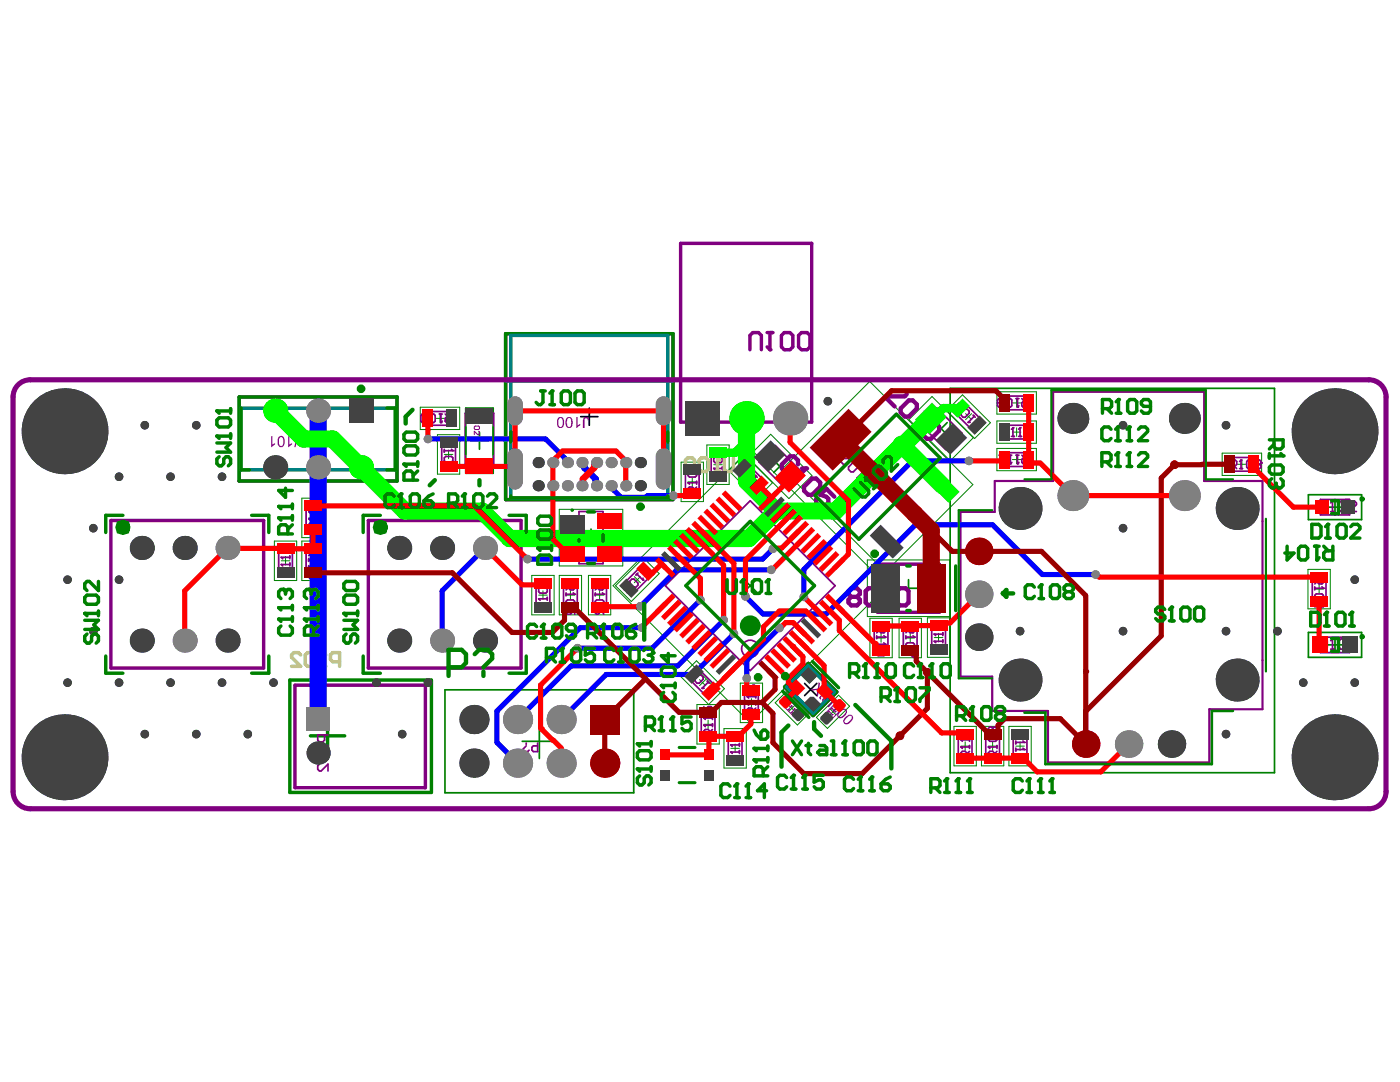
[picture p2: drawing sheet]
<svg xmlns="http://www.w3.org/2000/svg" width="279mm" height="216mm" viewBox="0 0 279 216" stroke-linecap="round" stroke-linejoin="round" font-family="sans-serif">
<path d="M61 87.6h5M63.5 85.1v5M115.9 83.1h3.4M117.6 81.4v3.5M160.6 136.4l2.4 2.4M163 136.4l-2.4 2.4" fill="none" stroke="#000" stroke-width=".34"/>
<g fill="none" stroke="#008000" stroke-width=".34">
<path d="M189.6 77.5h64.8v76.7h-64.8zM92.9 81.4h5.5v13h-5.5zM94 87.9h3.4M95.7 86.2v3.4M154.4 91.9l2.4 2.4M156.8 91.9l-2.4 2.4M173.9 93.9l2.5 2.4M176.4 93.9l-2.5 2.4M186.6 84.3l2.4 2.4M189 84.3l-2.4 2.4M261.1 98.7h10.6v5h-10.6zM266.4 99.7v3"/>
<path d="M116.2 107.3h3.5M117.9 105.6v3.4M148.5 115.7l2.4 2.4M150.9 115.7l-2.4 2.4M179.6 117.4h3.4M181.3 115.7v3.4M264.9 101.2h3.1M88.8 137.6h37.7v20.6h-37.7zM261.1 126.2h10.6v5h-10.6zM264.9 128.7h3.1M266.4 127.1v3.1M104.2 147.9h6.9"/>
<path d="M107.6 144.5v6.8"/>
</g>
<g fill="none" stroke="#008000" stroke-width=".2">
<path d="M199 78.2h7.8v4.4h-7.8zM202.9 79.5v1.8M60.2 99.4h4.5v7.9h-4.5zM83.9 81.3h7.8v4.4h-7.8zM87 83.5h1.7M87.3 86.7h4.4v7.9h-4.4zM87.8 82.6v1.7M88.7 90.7h1.7M89.5 89.8v1.7M135.9 92.2h4.5v7.9h-4.5zM137.3 96.2h1.7M138.2 95.3v1.7"/>
<path d="M141.1 88.8h4.4v7.9h-4.4zM142.4 92.7h1.8M143.3 91.9v1.7M145.4 93.9l3.2-3.1 5.6 5.5-3.2 3.2zM149.2 94.5l1.2 1.2M149.2 91.3l4.6-4.6 8.2 8.2-4.6 4.6zM150.4 94.5l-1.2 1.2M156.1 93.6l17.5-17.5 20.6 20.6-17.5 17.4zM181.4 83.7l4.6-4.6 8.2 8.3-4.6 4.6zM188.9 81.9l3.2-3.1 5.6 5.6-3.2 3.1zM192.7 82.5l1.2 1.2M193.9 82.5l-1.2 1.2"/>
<path d="M199 84h7.8v4.4h-7.8zM199 89.5h7.8v4.4h-7.8zM202 80.4h1.7M202 86.2h1.7M202 91.7h1.7M202.9 85.4v1.7M202.9 90.8v1.8M243.9 90.4h7.9v4.5h-7.9zM247 92.6h1.7M247.8 91.8v1.7M54.8 108h4.4v7.8h-4.4zM56.1 111.9h1.7"/>
<path d="M57 111v1.8M60.2 108h4.5v7.8h-4.5zM61.6 103.3h1.7M61.6 111.9h1.7M62.5 102.5v1.7M62.5 111v1.8M106.1 114.8h4.5v7.9h-4.5zM107.5 118.7h1.7M108.4 117.9v1.7M111.6 101.6h12.7v11.3h-12.7zM111.6 114.8h4.5v7.9h-4.5zM113 118.7h1.7"/>
<path d="M113.8 117.9v1.7M117.4 114.8h4.5v7.9h-4.5zM118.8 118.7h1.7M119.7 117.9v1.7M122.3 116.9l27.4-27.4 27.4 27.4-27.4 27.3zM122.8 116.9l5.6-5.6 3.2 3.2-5.6 5.5zM126.6 115.1l1.2 1.2M127.8 115.1l-1.2 1.2M173.1 111.7h16.4v11.3h-16.4zM261 113.6h4.5v7.9h-4.5zM262.4 117.6h1.7M263.3 116.7v1.7"/>
<path d="M135.9 135l3.1-3.1 5.6 5.5-3.2 3.2zM139.6 135.6l1.2 1.2M140.8 135.6l-1.2 1.2M147.7 136.3h4.5v7.9h-4.5zM150 139.4v1.7M173.6 123.4h4.5v7.8h-4.5zM175 127.3h1.7M175.8 126.5v1.7M179.4 123.4h4.5v7.8h-4.5zM180.8 127.3h1.7M181.7 126.5v1.7M185.1 123.3h4.4v7.9h-4.4z"/>
<path d="M186.5 127.2h1.7M187.3 126.4v1.7M139.1 140.6h4.4v7.9h-4.4zM140.5 144.5h1.7M141.3 143.7v1.7M144.5 145.4h4.4v7.9h-4.4zM145.9 149.3h1.7M146.7 148.5v1.7M149.1 140.2h1.7M154.7 140.2l2.2-2.2 4.4 4.5-2.2 2.2zM157.4 140.7l1.2 1.3M158.6 140.7l-1.2 1.3"/>
<path d="M162.9 143.1l4.5-4.4 2.2 2.2-4.5 4.4zM165.6 141.4l1.2 1.2M166.8 141.4l-1.2 1.2M190.4 144.9h4.4v7.9h-4.4zM191.8 148.9h1.7M192.6 148v1.7M195.9 144.9h4.4v7.9h-4.4zM197.2 148.9h1.8M198.1 148v1.7M201.4 144.9h4.4v7.9h-4.4zM202.7 148.9h1.7M203.6 148v1.7"/>
</g>
<path d="M57.8 135.7h28.3v22.4h-28.3zM61.9 146.8h6.9M65.4 143.4v6.8" fill="none" stroke="#008000" stroke-width=".68"/>
<g fill="none" stroke="#800080" stroke-width=".34">
<path d="M200.2 79h5.4v2.8h-5.4zM85.1 82.1h5.4v2.8h-5.4zM88.2 87.9h2.7v5.5h-2.7zM92.8 82.5h5.7v10.9h-5.7zM136.8 93.4h2.7v5.5h-2.7zM141.9 90h2.8v5.5h-2.8zM146.9 94.2l1.9-2 3.9 3.9-1.9 1.9zM151.4 92.2l3.3-3.3 5.1 5.1-3.3 3.2zM162.6 98.8l16.2-16.3 8.9 9-16.2 16.2zM183.6 84.6l3.3-3.2 5.1 5-3.3 3.3zM190.4 82.2l1.9-2 3.9 3.9-1.9 1.9zM200.2 84.9h5.4v2.7h-5.4z"/>
<path d="M200.2 90.3h5.4v2.8h-5.4zM245.1 91.3h5.5v2.7h-5.5zM263.5 99.7h5.8v3h-5.8zM55.6 109.2h2.8v5.4h-2.8zM61.1 100.6h2.7v5.5h-2.7zM61.1 109.2h2.7v5.4h-2.7zM107 116h2.7v5.5h-2.7zM112.5 116h2.7v5.5h-2.7zM115.6 102.1h4.7v10.4h-4.7zM118.3 116h2.7v5.5h-2.7zM124.3 116.6l3.9-3.8 1.9 1.9-3.9 3.9zM132.8 116.9l16.9-17 17 17-17 16.9z"/>
<path d="M261.9 114.8h2.7v5.5h-2.7zM137.3 135.2l1.9-1.9 3.9 3.9-1.9 1.9zM148.6 137.5h2.7v5.5h-2.7zM174.5 124.6h2.7v5.4h-2.7zM180.3 124.6h2.7v5.4h-2.7zM185.9 124.5h2.8v5.5h-2.8zM263.5 127.1h5.8v3.1h-5.8zM139.9 141.8h2.8v5.5h-2.8zM145.3 146.6h2.8v5.5h-2.8zM191.2 146.1h2.8v5.5h-2.8zM196.7 146.1h2.8v5.5h-2.8zM202.2 146.1h2.7v5.5h-2.7z"/>
</g>
<path d="M135.8 48.6h26.2v35.6h-26.2zM175.1 112.6h12.4v9.6h-12.4zM58.9 136.7h26v20.5h-26z" fill="none" stroke="#800080" stroke-width=".68"/>
<path d="M210.2 78.2h30.1v17.8h11.7v45.5h-10.7v10.6h-32.2v-10.2h-11.1v-6.9h-6.3v-32.9h6.8v-6.1h11.7z" fill="none" stroke="#800080" stroke-width=".44"/>
<path d="M156.2 140.7l1.2-1.2 2.4 2.5-1.2 1.2zM164.4 142.6l2.4-2.4 1.3 1.2-2.5 2.4z" fill="none" stroke="#800080" stroke-width=".2"/>
<path d="M176.7 117.4h1.2M177.3 117.4v3.4M179 118l.6-.6h1.1l.6 .6v2.2l-.6 .6h-1.1l-.6-.6" fill="none" stroke="#800080" stroke-width=".86"/>
<circle cx="177.3" cy="120.8" r=".43" fill="#800080"/>
<path d="M169.9 119.1l-.6 .6v.5l.6 .6h1.1l.6-.6v-.5l-.6-.6M169.9 119.1l-.6-.6v-.5l.6-.6h1.1l.6 .6v.5l-.6 .6M169.9 119.1h1.1M172.8 118l.5-.6h1.2l.5 .6v2.2l-.5 .6h-1.2l-.5-.6zM177.9 120.2l-.6 .6" fill="none" stroke="#800080" stroke-width=".86"/>
<path d="M263.5 127.5h1l.4 .3v1.4l-.4 .3h-1zM265.6 129.5h.7M265.9 127.5v2" fill="none" stroke="#800080" stroke-width=".34"/>
<circle cx="265.9" cy="127.5" r=".17" fill="#800080"/>
<path d="M265.9 127.5l-.3 .3M267.3 127.8l.3-.3h.7l.4 .3v1.4l-.4 .3h-.7l-.3-.3zM269.3 129.5h.7M269.7 127.5v2" fill="none" stroke="#800080" stroke-width=".34"/>
<circle cx="269.7" cy="127.5" r=".17" fill="#800080"/>
<path d="M269.7 127.5l-.4 .3" fill="none" stroke="#800080" stroke-width=".34"/>
<path d="M149.7 69.8v-2.9l.5-.5h1.2l.5 .5v2.9M153.1 66.4h1.1M153.7 66.4v3.4" fill="none" stroke="#800080" stroke-width=".68"/>
<circle cx="153.7" cy="69.8" r=".34" fill="#800080"/>
<path d="M153.1 69.2l.6 .6M155.9 66.9l.6-.5h1.2l.5 .5v2.3l-.5 .6h-1.2l-.6-.6zM159.4 66.9l.5-.5h1.2l.6 .5v2.3l-.6 .6h-1.2l-.5-.6z" fill="none" stroke="#800080" stroke-width=".68"/>
<path d="M194.2 82.9l.4 .4M194.4 83.1l-1.2 1.2M194.8 83.9h.4l.4 .4v.4l-.8 .8h-.4l-.4-.4v-.4" fill="none" stroke="#800080" stroke-width=".34"/>
<circle cx="193.2" cy="84.3" r=".17" fill="#800080"/>
<path d="M202.8 79.5h.6M203.1 79.5v1.7M203.9 79.5l.6 .6M205.1 79.5v1.7h-.9l-.3-.2v-.6l.3-.3h.9M191.4 80.4h.4l.4 .4v.4l-.8 .9h-.4l-.4-.5v-.4zM191.8 82.5l.8-.9h.4l.4 .5v.4l-.8 .8h-.4l-.4-.4zM193.2 84.3h.4" fill="none" stroke="#800080" stroke-width=".34"/>
<circle cx="203.1" cy="81.2" r=".17" fill="#800080"/>
<path d="M200.2 79.8l-.3-.3h-.5l-.3 .3v1.2l.3 .2h.5l.3-.2v-.3l-.3-.3h-.8M200.8 79.8l.3-.3h.5l.3 .3v1.2l-.3 .2h-.5l-.3-.2zM201.3 85.7l-.3-.3h-.6l-.2 .3v1.1l.2 .3h.6l.3-.3M201.9 87.1h.5M202.1 85.4v1.7M203.4 81l-.3 .2" fill="none" stroke="#800080" stroke-width=".34"/>
<circle cx="202.1" cy="85.4" r=".17" fill="#800080"/>
<path d="M202.1 85.4l-.2 .3M203.3 87.1h.6M203.6 85.4v1.7" fill="none" stroke="#800080" stroke-width=".34"/>
<circle cx="203.6" cy="85.4" r=".17" fill="#800080"/>
<path d="M202.8 90.8h.6M203.1 90.8v1.7M203.6 85.4l-.3 .3M203.9 90.8l.6 .6M204.7 85.7l.3-.3h.6l.3 .3v.2l-1.2 1.2h1.2M205.1 90.8v1.7h-.9l-.3-.2v-.6l.3-.3h.9" fill="none" stroke="#800080" stroke-width=".34"/>
<circle cx="203.1" cy="92.5" r=".17" fill="#800080"/>
<path d="M201.4 90.8h.5M201.6 90.8v1.7M203.4 92.3l-.3 .2" fill="none" stroke="#800080" stroke-width=".34"/>
<circle cx="201.6" cy="92.5" r=".17" fill="#800080"/>
<path d="M199.4 90.8h1.1l-1.1 1.2v.3l.2 .2h.6l.3-.2M201.9 92.3l-.3 .2" fill="none" stroke="#800080" stroke-width=".34"/>
<path d="M184.6 82.3l.8 .8M185 82.7l-2.4 2.4M185.8 84.3h.8l.8 .8v.8l-1.6 1.7h-.8l-.8-.9v-.8" fill="none" stroke="#800080" stroke-width=".86"/>
<circle cx="182.6" cy="85.1" r=".43" fill="#800080"/>
<path d="M181 78.7l-.4 .4h-3.3l-.4 .4 1.6 1.6M181.4 79.9h.8l.8 .8v.8l-1.6 1.6h-.8l-.8-.8v-.8zM158 95.5l.9 .8M159.3 92.7v-.8l-.8-.8h-.9l-1.6 1.6v.8l.8 .8h.8M160.9 93.5l-2.4 2.4M182.6 85.1h.8" fill="none" stroke="#800080" stroke-width=".86"/>
<circle cx="160.9" cy="93.5" r=".43" fill="#800080"/>
<path d="M160.1 93.5h.8M160.5 97.1l1.6-1.6h.8l.8 .8v.8l-1.6 1.6h-.8l-.8-.8zM166.5 99.1l-1.6-1.6-1.2 1.2 1.2 .4 .4 .4v.8l-.8 .8h-.8l-.8-.8v-.8" fill="none" stroke="#800080" stroke-width=".86"/>
<path d="M171.8 96.1l1.2-1.2h.5l.4 .5v.5l-1.2 1.2M172.2 93.7l.5 .5M172.5 93.9l-1.5 1.5" fill="none" stroke="#800080" stroke-width=".34"/>
<circle cx="171" cy="95.4" r=".17" fill="#800080"/>
<path d="M87.7 82.6h.6M88 82.6v1.7M88.8 82.6l.6 .6M90 82.6v1.7h-.9l-.3-.3v-.5l.3-.3h.9M169.1 90.5l1 1h-2l-.2 .2v.5l.5 .5h.5M169.3 93.2l1-1h.5l.5 .5v.5l-1 1h-.5l-.5-.5zM171 95.4h.5" fill="none" stroke="#800080" stroke-width=".34"/>
<path d="M94.7 83.1h1v.6l-.2 .1h-.3l-.2-.1v-.6M94.7 85.2l.1-.2h.7l.2 .2v.3l-.2 .2h-.7l-.1-.2zM94.7 84.2v.3M94.7 84.3h1M95 83.5l-.3 .3M95.5 86.1l.2 .1v.4l-.2 .1h-.2l-.6-.6v.6M95.5 84.2l.2 .1M95.7 84.3h.1" fill="none" stroke="#800080" stroke-width=".2"/>
<circle cx="88" cy="84.3" r=".17" fill="#800080"/>
<path d="M84 82.9l.3-.3h.5l.3 .3v1.1l-.3 .3h-.5l-.3-.3zM85.7 82.9l.3-.3h.6l.2 .3v1.1l-.2 .3h-.6l-.3-.3zM88.3 84l-.3 .3M88.7 89.6v.6M88.7 89.9h1.7M89 89.1l-.3-.3v-.6l.3-.3h1.1l.3 .3v.6l-.3 .3" fill="none" stroke="#800080" stroke-width=".34"/>
<circle cx="90.4" cy="89.9" r=".17" fill="#800080"/>
<path d="M88.7 91.4l.3-.3h1.1l.3 .3v.5l-.3 .3h-1.1l-.3-.3zM88.7 93.1l.3-.3h.5v.8l-.3 .3h-.2l-.3-.3zM89.5 92.8l.6 .6 .3 .5M90.1 89.6l.3 .3M61.6 103.5h1.7M62.8 105.5v-.8l-.3-.3h-.6l-.3 .3v.8h1.7M63.3 104.4l-.5 .5M63.3 103.2v.6" fill="none" stroke="#800080" stroke-width=".34"/>
<circle cx="61.6" cy="103.5" r=".17" fill="#800080"/>
<path d="M61.6 103.5l.3 .3M61.6 102.1h1.7M63.3 101.8v.6" fill="none" stroke="#800080" stroke-width=".34"/>
<circle cx="61.6" cy="102.1" r=".17" fill="#800080"/>
<path d="M62.5 99.8v1.2l-.9-.9h1.7M61.6 109.7h1.7v.9l-.3 .3h-.6l-.2-.3v-.9M61.6 111.4v.6M61.6 111.7h1.7M61.6 102.1l.3 .3M62.2 110.3l-.6 .6" fill="none" stroke="#800080" stroke-width=".34"/>
<circle cx="63.3" cy="111.7" r=".17" fill="#800080"/>
<path d="M61.6 112.9v.5M61.6 113.2h1.7M63 111.4l.3 .3" fill="none" stroke="#800080" stroke-width=".34"/>
<circle cx="63.3" cy="113.2" r=".17" fill="#800080"/>
<path d="M63 112.9l.3 .3M63 114.3l.3 .3v.5l-.3 .3h-.3" fill="none" stroke="#800080" stroke-width=".34"/>
<circle cx="62.7" cy="115.4" r=".17" fill="#800080"/>
<path d="M56.1 112.6h1.7M56.4 113.5l-.3 .3v.6l.3 .2h1.2l.2-.2v-.6l-.2-.3M57.8 112.4v.5M61.9 114.3l-.3 .3v.5l.3 .3h.3l.2-.3M62.4 115.1l.3 .3M62.4 114.9v.2" fill="none" stroke="#800080" stroke-width=".34"/>
<circle cx="56.1" cy="112.6" r=".17" fill="#800080"/>
<path d="M56.1 112.6l.3 .3M56.1 111.2h1.7M57.8 110.9v.6" fill="none" stroke="#800080" stroke-width=".34"/>
<circle cx="56.1" cy="111.2" r=".17" fill="#800080"/>
<path d="M56.1 111.2l.3 .3M56.7 108.9h-.3l-.3 .3v.6l.3 .3" fill="none" stroke="#800080" stroke-width=".34"/>
<circle cx="56.7" cy="108.9" r=".17" fill="#800080"/>
<path d="M56.7 108.9l.3 .3M57 109.2v.3M57 109.2l.3-.3h.3l.2 .3v.6l-.2 .3M107.5 119.5h1.7M109.2 119.2v.6M107.8 120.3l-.3 .3v.6l.3 .3h1.1l.3-.3v-.6l-.3-.3" fill="none" stroke="#800080" stroke-width=".34"/>
<circle cx="107.5" cy="119.5" r=".17" fill="#800080"/>
<path d="M107.5 119.5l.3 .3M107.5 117.5l.3-.3h1.1l.3 .3v.6l-.3 .3h-1.1l-.3-.3zM108.4 115.5v.9l-.3 .2h-.3l-.3-.2v-.6l.3-.3h1.1l.3 .3v.6l-.3 .2M113 116.6h1.7v.8l-.3 .3h-.6l-.3-.3v-.8M113 118.3v.6M113 118.6h1.7M113.5 117.1l-.5 .6" fill="none" stroke="#800080" stroke-width=".34"/>
<circle cx="114.7" cy="118.6" r=".17" fill="#800080"/>
<path d="M113 120l.3-.3h1.1l.3 .3v.6l-.3 .3h-1.1l-.3-.3zM114.4 118.3l.3 .3M118.8 116.6h1.7v.8l-.3 .3h-.6l-.2-.3v-.8M118.8 118.3v.6M118.8 118.6h1.7M119.4 117.1l-.6 .6M113.3 121.4l-.3 .3v.6l.3 .3h.5l.3-.3-.3-.9h.9v1.2" fill="none" stroke="#800080" stroke-width=".34"/>
<circle cx="120.5" cy="118.6" r=".17" fill="#800080"/>
<path d="M118.8 120l.3-.3h1.1l.3 .3v.6l-.3 .3h-1.1l-.3-.3zM120.2 118.3l.3 .3M127.1 114.5l1.2 1.2M127.3 114.3l-.4 .4M127.9 114.1v-.4l.4-.4h.4l.8 .8v.4l-.4 .4h-.4M118.8 121.7l.3-.3h.5v.9l-.2 .3h-.3l-.3-.3zM119.6 121.4l.6 .6 .3 .6" fill="none" stroke="#800080" stroke-width=".34"/>
<circle cx="128.3" cy="115.7" r=".17" fill="#800080"/>
<path d="M125.7 116l.4-.5h.4l.8 .9v.4l-.4 .4h-.4l-.8-.8zM126.1 117.6v.4l-.4 .4h-.4l-.2-.2M128.3 115.3v.4" fill="none" stroke="#800080" stroke-width=".34"/>
<circle cx="125.1" cy="118.2" r=".17" fill="#800080"/>
<path d="M125.1 117.8v.4M125.3 117.6l-.2 .2M125.3 116.8h-.4l-.4 .4v.4l.2 .2h.4M141.1 135.9l.4 .4M141.3 136.1l-1.2 1.2M141.7 136.9h.5l.4 .4v.4l-.9 .9h-.4l-.4-.5v-.4" fill="none" stroke="#800080" stroke-width=".34"/>
<circle cx="140.1" cy="137.3" r=".17" fill="#800080"/>
<path d="M138.7 135.5l.8-.8h.4l.4 .4v.4l-.8 .8h-.4l-.4-.4zM138.7 133.5l-1.2 1.2h1.2l-.8-.8M140.1 137.3h.4M140.5 144.7h1.7M141.6 146.7v-.9l-.3-.2h-.5l-.3 .2v.9h1.7M142.2 145.6l-.6 .5M142.2 144.4v.6" fill="none" stroke="#800080" stroke-width=".34"/>
<circle cx="140.5" cy="144.7" r=".17" fill="#800080"/>
<path d="M140.5 144.7l.3 .3M140.5 143.3h1.7M142.2 143v.6" fill="none" stroke="#800080" stroke-width=".34"/>
<circle cx="140.5" cy="143.3" r=".17" fill="#800080"/>
<path d="M140.5 143.3l.3 .3M140.5 141v1.1h.8l-.3-.5v-.3l.3-.3h.6l.3 .3v.6l-.3 .2M145.9 150.1h1.7M146.1 150.9l-.2 .3v.6l.2 .3h1.2l.3-.3v-.6l-.3-.3M147.6 149.8v.5" fill="none" stroke="#800080" stroke-width=".34"/>
<circle cx="145.9" cy="150.1" r=".17" fill="#800080"/>
<path d="M145.9 150.1l.2 .2M145.9 148.6h1.7M147.6 148.4v.5" fill="none" stroke="#800080" stroke-width=".34"/>
<circle cx="145.9" cy="148.6" r=".17" fill="#800080"/>
<path d="M145.9 148.6l.2 .3M146.7 146.4v1.1l-.8-.9h1.7M149.1 140.4h1.7M150.3 142.4v-.8l-.3-.3h-.6l-.3 .3v.8h1.7M150.8 141.3l-.5 .6M150.8 140.1v.6" fill="none" stroke="#800080" stroke-width=".34"/>
<circle cx="149.1" cy="140.4" r=".17" fill="#800080"/>
<path d="M149.1 139h1.7M150.8 138.7v.6M149.1 140.4l.3 .3" fill="none" stroke="#800080" stroke-width=".34"/>
<circle cx="149.1" cy="139" r=".17" fill="#800080"/>
<path d="M149.1 139l.3 .3M149.1 136.7l.3 .6 .6 .6M150 137l.3-.3h.2l.3 .3v.6l-.3 .3h-.5zM186.5 128h1.7M186.7 128.8l-.2 .3v.6l.2 .3h1.2l.3-.3v-.6l-.3-.3M188.2 127.7v.6" fill="none" stroke="#800080" stroke-width=".34"/>
<g fill="none" stroke="#800080" stroke-width=".2">
<path d="M157.3 141.6h.1M157.3 141.6h.2M157.4 140.5v-.2l-.2-.3h-.3l-.2 .3v.2l.5 .2-.4 .4-.5-.5M157.9 142.2h.1M157.9 140.7l.2 .3M157.9 142.2h.2M158 140.9l-.7 .7M158.5 141.3l.3 .3M158.6 141.5l-.7 .7M158.9 142h.2l.3 .2v.2l-.5 .5h-.3l-.2-.2v-.3M165.2 142.4h-.3l-.2 .2v.3l.5 .5h.2l.2-.3v-.2M165.4 141.9h.1"/>
<path d="M165.4 141.9l.7 .7 .1-.1-.2 .3M165.4 141.9v.3M166 141.3h.1M166 141.3l.7 .7M166 141.3v.2M166.8 141.2l.4-.4 .4 .1v.3l-.3 .2h-.2zM166.8 141.9l-.2 .3M167 140.3l-.2 .9"/>
</g>
<circle cx="186.5" cy="128" r=".17" fill="#800080"/>
<path d="M186.5 128l.2 .3M186.5 126.5h1.7M188.2 126.3v.5" fill="none" stroke="#800080" stroke-width=".34"/>
<circle cx="186.5" cy="126.5" r=".17" fill="#800080"/>
<path d="M175 125.1h1.7v.9l-.3 .3h-.6l-.3-.3v-.9M175 126.8v.6M175 127.1h1.7M175.5 125.7l-.5 .6M186.5 126.5l.2 .3M186.5 124.5l.2-.2h1.2l.3 .2v.6l-.3 .3h-1.2l-.2-.3z" fill="none" stroke="#800080" stroke-width=".34"/>
<circle cx="176.7" cy="127.1" r=".17" fill="#800080"/>
<path d="M175 128.3v.5M175 128.6h1.7M176.4 126.8l.3 .3" fill="none" stroke="#800080" stroke-width=".34"/>
<circle cx="176.7" cy="128.6" r=".17" fill="#800080"/>
<path d="M175 130l.2-.3h1.2l.3 .3v.6l-.3 .2h-1.2l-.2-.2zM176.4 128.3l.3 .3M180.8 125.1h1.7v.9l-.3 .3h-.6l-.2-.3v-.9M180.8 126.8v.6M180.8 127.1h1.7M181.4 125.7l-.6 .6" fill="none" stroke="#800080" stroke-width=".34"/>
<circle cx="182.5" cy="127.1" r=".17" fill="#800080"/>
<path d="M180.8 128.6l.3-.3h1.1l.3 .3v.5l-.3 .3h-1.1l-.3-.3zM180.8 130h.3l1.1 1.1h.3v-1.1M182.2 126.8l.3 .3M197.3 149.1h1.7M198.4 151.1v-.9l-.3-.3h-.6l-.2 .3v.9h1.7M199 149.9l-.6 .6M199 148.8v.5" fill="none" stroke="#800080" stroke-width=".34"/>
<circle cx="197.3" cy="149.1" r=".17" fill="#800080"/>
<path d="M191.8 149.1h1.7M192.9 151.1v-.9l-.3-.3h-.5l-.3 .3v.9h1.7M193.5 149.9l-.6 .6M193.5 148.8v.5M197.3 149.1l.2 .2M197.3 147.1l.2-.3h1.2l.3 .3v.5l-.3 .3h-1.2l-.2-.3zM198.1 145.3l-.3-.2h-.3l-.2 .2v.6l.2 .3h.3l.3-.3M198.1 145.3l.3-.2h.3l.3 .2v.6l-.3 .3h-.3l-.3-.3M198.1 145.3v.6" fill="none" stroke="#800080" stroke-width=".34"/>
<circle cx="191.8" cy="149.1" r=".17" fill="#800080"/>
<path d="M191.8 149.1l.3 .2M191.8 147.6h1.7M193.5 147.3v.6" fill="none" stroke="#800080" stroke-width=".34"/>
<circle cx="191.8" cy="147.6" r=".17" fill="#800080"/>
<path d="M191.8 147.6l.3 .3M191.8 146.2h1.7M193.5 145.9v.6" fill="none" stroke="#800080" stroke-width=".34"/>
<circle cx="191.8" cy="146.2" r=".17" fill="#800080"/>
<path d="M191.8 146.2l.3 .3M202.7 147.9v.5M202.7 148.1h1.7M203 147.3l-.3-.3v-.6l.3-.3h1.1l.3 .3v.6l-.3 .3" fill="none" stroke="#800080" stroke-width=".34"/>
<circle cx="204.4" cy="148.1" r=".17" fill="#800080"/>
<path d="M202.7 149.3v.5M202.7 149.6h1.7M204.1 147.9l.3 .2" fill="none" stroke="#800080" stroke-width=".34"/>
<circle cx="204.4" cy="149.6" r=".17" fill="#800080"/>
<path d="M202.7 150.7v.6M202.7 151h1.7M204.1 149.3l.3 .3" fill="none" stroke="#800080" stroke-width=".34"/>
<circle cx="204.4" cy="151" r=".17" fill="#800080"/>
<path d="M245.7 92.9h.8l.3-.2v-.6l-.3-.3h-.8v1.7M246.2 92.9l.6 .6M247.4 93.5h.6M247.7 91.8v1.7M204.1 150.7l.3 .3" fill="none" stroke="#800080" stroke-width=".34"/>
<circle cx="247.7" cy="91.8" r=".17" fill="#800080"/>
<path d="M247.7 91.8l-.3 .3M248.8 92.1l.3-.3h.6l.3 .3v1.1l-.3 .3h-.6l-.3-.3zM250.5 92.1l.3-.3h.6l.3 .3v.3" fill="none" stroke="#800080" stroke-width=".34"/>
<circle cx="251.7" cy="92.4" r=".17" fill="#800080"/>
<path d="M251.1 92.7h.3M251.4 92.7l.3 .2v.3l-.3 .3h-.6l-.3-.3M251.7 92.4l-.3 .3M263.5 100h1l.4 .4v1.3l-.4 .4h-1zM265.6 102.1h.7M265.9 100v2.1" fill="none" stroke="#800080" stroke-width=".34"/>
<circle cx="265.9" cy="100" r=".17" fill="#800080"/>
<path d="M262.4 115.4h1.7v.8l-.3 .3h-.6l-.2-.3v-.8M262.4 117.1v.6M262.4 117.4h1.7M263 115.9l-.6 .6M265.9 100l-.3 .4M267.3 100.4l.3-.4h.7l.4 .4v1.3l-.4 .4h-.7l-.3-.4zM269.3 100.4l.4-.4h.7l.3 .4v.3l-1.4 1.4h1.4" fill="none" stroke="#800080" stroke-width=".34"/>
<circle cx="264.1" cy="117.4" r=".17" fill="#800080"/>
<path d="M262.4 118.8l.3-.3h1.1l.3 .3v.6l-.3 .3h-1.1l-.3-.3zM263.8 117.1l.3 .3M262.4 121.1h1.7l-.9-.9v1.2M63.4 149.1h2.1M64.8 146.7v1l-.4 .3h-.7l-.3-.3v-1h2.1M65.5 148.7v.7" fill="none" stroke="#800080" stroke-width=".34"/>
<circle cx="63.4" cy="149.1" r=".17" fill="#800080"/>
<path d="M142.4 93.5h1.8M142.7 94.3l-.3 .3v.6l.3 .3h1.2l.3-.3v-.6l-.3-.3M144.2 93.2v.6M63.4 150.8l.3-.4h1.4l.4 .4v.6l-.4 .4h-1.4l-.3-.4zM63.7 148.7l-.3 .4M63.7 152.5l-.3 .3v.7l.3 .3h.4l1.4-1.3v1.3" fill="none" stroke="#800080" stroke-width=".34"/>
<circle cx="142.4" cy="93.5" r=".17" fill="#800080"/>
<path d="M142.4 93.5l.3 .3M142.4 91.5l.3-.3h1.2l.3 .3v.5l-.3 .3h-1.2l-.3-.3zM142.4 90.3h1.8M144.2 90v.6" fill="none" stroke="#800080" stroke-width=".34"/>
<circle cx="142.4" cy="90.3" r=".17" fill="#800080"/>
<path d="M142.4 90.3l.3 .3M150.7 94.8l.4 .4M150.9 95l-1.2 1.3M151.3 95.9h.4l.4 .4v.4l-.8 .8h-.4l-.4-.4v-.4" fill="none" stroke="#800080" stroke-width=".34"/>
<circle cx="149.7" cy="96.3" r=".17" fill="#800080"/>
<path d="M137.3 96.3h1.7M138.5 98.3v-.8l-.3-.3h-.6l-.3 .3v.8h1.7M139 97.2l-.5 .6M139 96v.6M148.1 92.2l.8 .8h-1.6l-.2 .2v.4l.4 .4h.4M148.3 94.4l.8-.8h.4l.4 .4v.4l-.8 .8h-.4l-.4-.4zM149.7 96.3h.4" fill="none" stroke="#800080" stroke-width=".34"/>
<circle cx="137.3" cy="96.3" r=".17" fill="#800080"/>
<path d="M137.3 96.3l.3 .3M137.3 94.3l.3-.3h1.1l.3 .3v.6l-.3 .3h-1.1l-.3-.3zM137.3 93.2h1.7M139 92.9v.6" fill="none" stroke="#800080" stroke-width=".34"/>
<circle cx="137.3" cy="93.2" r=".17" fill="#800080"/>
<g fill="none" stroke="#800080" stroke-width=".34">
<path d="M137.3 93.2l.3 .3M105 148.8l-.6 .6v.3l.3 .3h.6l.3-.3M105 148.3v.2M107.3 148.3v1.7h-.9l-.2-.3v-.6l.2-.3h.9"/>
<circle cx="149.7" cy="129.5" r="1.71"/>
</g>
<g fill="none" stroke="#800080" stroke-width=".68">
<path d="M47.7 79.2h31.5v16.8h-31.5zM100.9 66.6h33.4v33.1h-33.4zM156.6 137.1l4.7-4.7 5.7 5.7-4.7 4.7z"/>
<circle cx="268.8" cy="100.2" r=".34"/>
<circle cx="268.8" cy="127.7" r=".34"/>
</g>
<g fill="#800080">
<path d="M116.4 83.5a.6 .6 0 0 1 .7-.3 .6 .6 0 0 1 .4 .6l-.2 .1a.32 .32 0 0 0-.3-.4 .32 .32 0 0 0-.3 .4v1.5h-.4z"/>
<path d="M115 83.2h.3v1.8l.5-.4v.3l-.6 .5h-.2z"/>
<path d="M61.8 87.3l.1-.1a.94 .94 0 0 1 1.4 .2l.1 .3h-.2a.63 .63 0 0 0-.6-.5 .63 .63 0 0 0-.7 .5h.1a.33 .33 0 0 0 .5 .3 .77 .77 0 0 1 .8 .9 .88 .88 0 0 1-.8 .3 .88 .88 0 0 1-.7-.6h.2a.56 .56 0 0 0 .6 .4 .56 .56 0 0 0 .5-.4l-.3-.2a1.07 1.07 0 0 1-1.1-.7z"/>
<path d="M59.2 87h.4l.5 2 .5-2h.3l.6 2.2h-.3l-.4-1.9-.5 1.9h-.4l-.5-1.9-.4 1.9h-.3z"/>
<path d="M57.5 87h.3v1.8l.5-.4v.3l-.6 .5h-.2z"/>
<path d="M54.1 87h.3v1.8l.5-.4v.3l-.6 .5h-.2z"/>
<path d="M161.8 137.6l1.4-.2 .2-1.3 .2 .3-.1 .9 1-.1 .2 .2-1.2 .3-.3 1.4-.3-.3 .2-1.1-1.1 .1z"/>
<path d="M164.3 137.9l.2 .2 .3-.3 .3 .1-.4 .4 .2 .1-.1 .2-.3-.2-.7 .7 .1 .3-.2 .2a.36 .36 0 0 1-.2-.4 .36 .36 0 0 1 .2-.3l.6-.6z"/>
<path d="M165.1 141l1.6-1.6 .2 .2-1.5 1.5z"/>
<path d="M166.9 140.4l1 .1-1.6 1.6-.2-.2 1.2-1.2-.6-.1z"/>
<path d="M113.2 83.7l-.1 .5a.97 .97 0 0 0 .5 1 1.08 1.08 0 0 0 .4-1.3v-.2a.42 .42 0 0 0-.4-.3 .42 .42 0 0 0-.4 .3zM113 83.5a.76 .76 0 0 1 .9-.2 .76 .76 0 0 1 .4 .8 1.15 1.15 0 0 1-.6 1.3 .77 .77 0 0 1-.9-.9z"/>
<path d="M111.5 83.6l-.1 .4a.86 .86 0 0 0 .6 1.2 1.35 1.35 0 0 0 0-1.8zM111.4 83.4a.83 .83 0 0 1 1 0 .83 .83 0 0 1 .2 1 .75 .75 0 0 1-.8 1 .75 .75 0 0 1-.6-1v-.7z"/>
<path d="M55.8 87.4l-.1 .5a.86 .86 0 0 0 .4 1.1h.2a1.67 1.67 0 0 0 .1-1.7 .31 .31 0 0 0-.5 .1zM55.6 87.2a.77 .77 0 0 1 .9 0 .77 .77 0 0 1 .3 .9 .9 .9 0 0 1-.7 1.1 .82 .82 0 0 1-.7-1.1v-.5z"/>
<path d="M164.3 139.7v.2l.3 .2a.39 .39 0 0 0 .6-.2l-.5-.3zM164.1 139.5a.65 .65 0 0 1 1 .2 .26 .26 0 0 0 .4-.1 .26 .26 0 0 0-.1-.4l-.2-.1h-.3l-.2-.1a.69 .69 0 0 1 .9 .1 .69 .69 0 0 1 0 .8l-.7 .8-.2-.2 .2-.1a.75 .75 0 0 1-.8-.9z"/>
<path d="M167.6 142.2l-.1 .2a.42 .42 0 0 0-.1 .6 .42 .42 0 0 0 .7-.1l.6-.6a.37 .37 0 0 0 0-.6 .37 .37 0 0 0-.5 0zM167.4 142a1.24 1.24 0 0 1 1.4-.5 .77 .77 0 0 1-.2 1.3 .81 .81 0 0 1-.8 .5 .81 .81 0 0 1-.8-.7z"/>
<path d="M168.8 143.4a.46 .46 0 0 0-.2 .7 .46 .46 0 0 0 .8-.1 .88 .88 0 0 0 .5-1.1h-.1a.94 .94 0 0 0-.9 .5zM168.4 143.4h.1a1.13 1.13 0 0 1 1.6-.6 1.11 1.11 0 0 1-.5 1.5 .69 .69 0 0 1-.9 .2 .69 .69 0 0 1-.4-.8z"/>
</g>
<path d="M47.7 79.2h31.5v16.8h-31.5zM100.9 66.6h33.4v33.1h-33.4zM156.6 137.1l4.7-4.7 5.7 5.7-4.7 4.7z" fill="none" stroke="#008000" stroke-width=".68"/>
<path d="M100.9 76h33.4M101.9 66.9h31.4v32.5h-31.4zM48.1 81.4h30.8v12.4h-30.8zM157.1 137.1l4.2-4.2 5.2 5.2-4.2 4.2z" fill="none" stroke="#008080" stroke-width=".68"/>
<path d="M3.6 76.8a3.4 3.4 0 0 1 2.4-1h267.2a3.4 3.4 0 0 1 3.4 3.4v78.8a3.4 3.4 0 0 1-3.4 3.4h-267.2a3.4 3.4 0 0 1-3.4-3.4v-78.8a3.4 3.4 0 0 1 1-2.4z" fill="none" stroke="#800080" stroke-width="1"/>
<path d="M22.1 103.9h30.5v29.4h-30.5zM73.5 103.9h30.5v29.4h-30.5z" fill="none" stroke="#800080" stroke-width=".68"/>
<path d="M142.7 94.1h.9M143.2 91.4v2.7M144.6 91.4v2.2l.4 .5h.9l.5-.5v-2.2" fill="none" stroke="#c0c073" stroke-width=".68"/>
<circle cx="143.2" cy="91.4" r=".34" fill="#c0c073"/>
<path d="M136.8 91.8l.4-.4h1l.4 .4v1.8l-.4 .5h-1l-.4-.5zM139.5 91.8l.5-.4h.9l.5 .4v1.8l-.5 .5h-.9l-.5-.5zM143.2 91.4l.4 .4M64.1 133h.9M64.6 130.2v2.8M67.8 132.1h-1.4l-.5-.5v-.9l.5-.5h1.4v2.8" fill="none" stroke="#c0c073" stroke-width=".68"/>
<circle cx="64.6" cy="130.2" r=".34" fill="#c0c073"/>
<path d="M60 130.7l-.4-.5h-1l-.4 .5v.4l1.8 1.9h-1.8M60.9 130.7l.5-.5h.9l.4 .5v1.8l-.4 .5h-.9l-.5-.5zM64.6 130.2l.4 .5" fill="none" stroke="#c0c073" stroke-width=".68"/>
<g fill="none" stroke="#00f" stroke-width="1">
<path d="M85.4 87.6h23.5l3.7 3.7M112.6 91.4l.6 .6v.3M112.6 91.3v.1M122 96.9v.3l1.9 2h5l.3-.3h5.2M122.6 97.8v.1M193.4 92h-11.3l-21.7 21.6v5.5M96.8 109.3l-8.6 8.6v9.9M139.8 119.7l-9.6 9.6h-15M153.9 113.7h-18.8l-7.3 7.3M154.3 109.5l-2.1 2.1h-46.9M218.6 114.6h-10.6l-9.9-9.9h-15.4l-17.8 17.8h-12.6l-3.5-3.5M128.1 125.3h-12.3l-16.6 16.6v6.3l4.1 4.1"/>
<path d="M144.4 123.7l-9.2 9.2h-21.2l-10.7 10.7M146.5 126.5l-8.2 8.1h-17.3l-9 9M155.5 125.3l-6.5 6.5v3.6"/>
</g>
<path d="M234.4 92.7l-2.7 2.7v31.5l-15 15v6.6M185.1 134.2v7.1l-5.5 5.5" fill="none" stroke="#980000" stroke-width="1"/>
<path d="M72.1 93.2l8.7 8.8h15.4l5.5 5.5h47.8l5.4-5.5M149 83.5v12.5l5.9 6M180.1 89h-.3l-13 13h-11.9" fill="none" stroke="#0f0" stroke-width="3.4"/>
<path d="M116.2 92.3v.2l.4 .5v.3l2.3 2.3v1.1l.2 .2" fill="none" stroke="#00f" stroke-width="1.3"/>
<path d="M63.5 81.9v61.5" fill="none" stroke="#00f" stroke-width="3.4"/>
<g fill="#434343">
<circle cx="165.2" cy="80.1" r=".86"/>
<circle cx="270.4" cy="115.7" r=".86"/>
<circle cx="270.4" cy="136.2" r=".86"/>
<circle cx="260.1" cy="136.2" r=".86"/>
<circle cx="255" cy="125.9" r=".86"/>
<circle cx="244.7" cy="84.9" r=".86"/>
<circle cx="244.7" cy="125.9" r=".86"/>
<circle cx="244.7" cy="146.5" r=".86"/>
<circle cx="224.1" cy="84.9" r=".86"/>
<circle cx="224.1" cy="105.4" r=".86"/>
<circle cx="224.1" cy="125.9" r=".86"/>
<circle cx="203.6" cy="125.9" r=".86"/>
<circle cx="85.4" cy="136.2" r=".86"/>
<circle cx="75.1" cy="136.2" r=".86"/>
<circle cx="80.3" cy="146.5" r=".86"/>
<circle cx="54.6" cy="136.2" r=".86"/>
<circle cx="44.3" cy="95.1" r=".86"/>
<circle cx="44.3" cy="136.2" r=".86"/>
<circle cx="49.4" cy="146.5" r=".86"/>
<circle cx="39.2" cy="84.9" r=".86"/>
<circle cx="34" cy="95.1" r=".86"/>
<circle cx="34" cy="136.2" r=".86"/>
<circle cx="39.2" cy="146.5" r=".86"/>
<circle cx="28.9" cy="84.9" r=".86"/>
<circle cx="23.8" cy="95.1" r=".86"/>
<circle cx="23.8" cy="115.7" r=".86"/>
<circle cx="23.8" cy="136.2" r=".86"/>
<circle cx="28.9" cy="146.5" r=".86"/>
<circle cx="18.6" cy="105.4" r=".86"/>
<circle cx="13.5" cy="115.7" r=".86"/>
<circle cx="18.6" cy="125.9" r=".86"/>
<circle cx="13.5" cy="136.2" r=".86"/>
</g>
<g fill="#808080">
<circle cx="155.5" cy="125.3" r=".86"/>
<circle cx="149" cy="135.4" r=".86"/>
<circle cx="148.8" cy="119" r=".86"/>
<circle cx="139.8" cy="119.7" r=".86"/>
<circle cx="153.9" cy="113.7" r=".86"/>
<circle cx="115.2" cy="129.3" r=".86"/>
<circle cx="128.1" cy="125.3" r=".86"/>
<circle cx="146.5" cy="126.5" r=".86"/>
<circle cx="144.4" cy="123.7" r=".86"/>
<circle cx="127.8" cy="121" r=".86"/>
<circle cx="193.4" cy="92" r=".86"/>
<circle cx="134.4" cy="98.9" r=".86"/>
</g>
<circle cx="234.4" cy="92.7" r=".86" fill="#980000"/>
<circle cx="218.6" cy="114.6" r=".86" fill="#808080"/>
<circle cx="180.1" cy="89" r="2.06" fill="#0f0"/>
<g fill="#808080">
<circle cx="105.3" cy="111.6" r=".86"/>
<circle cx="85.4" cy="87.6" r=".86"/>
</g>
<g fill="#980000">
<circle cx="185.1" cy="134.2" r=".86"/>
<circle cx="179.6" cy="146.8" r=".86"/>
</g>
<g fill="#808080">
<circle cx="154.3" cy="109.5" r=".86"/>
<circle cx="160.4" cy="119.1" r=".86"/>
</g>
<path d="M69.7 79.5h4.8v4.8h-4.8z" fill-rule="evenodd" fill="#434343"/>
<circle cx="54.9" cy="81.9" r="2.4" fill="#0f0"/>
<circle cx="54.9" cy="93.2" r="2.4" fill="#434343"/>
<circle cx="63.5" cy="81.9" r="2.4" fill="#808080"/>
<circle cx="63.5" cy="150.2" r="2.31" fill="#434343"/>
<path d="M61.2 141.1h4.6v4.6h-4.6z" fill-rule="evenodd" fill="#808080"/>
<circle cx="63.5" cy="93.2" r="2.4" fill="#808080"/>
<circle cx="72.1" cy="93.2" r="2.4" fill="#0f0"/>
<circle cx="112" cy="152.3" r="2.91" fill="#808080"/>
<path d="M117.8 140.7h5.8v5.8h-5.8z" fill-rule="evenodd" fill="#980000"/>
<circle cx="120.7" cy="152.3" r="2.91" fill="#980000"/>
<g fill="#808080">
<circle cx="112" cy="143.6" r="2.91"/>
<circle cx="116.2" cy="96.9" r="1.11"/>
<circle cx="119.1" cy="96.9" r="1.11"/>
<circle cx="110.3" cy="96.9" r="1.11"/>
<circle cx="113.2" cy="96.9" r="1.11"/>
</g>
<circle cx="107.4" cy="96.9" r="1.11" fill="#434343"/>
<g fill="#808080">
<path d="M101.3 96.1h1.5v1.6a1.54 1.54 0 0 1-1.5-1.6z"/>
<path d="M102.8 96.1h1.5a1.54 1.54 0 0 1-1.5 1.6z"/>
<path d="M102.8 89.5a1.54 1.54 0 0 1 1.5 1.5h-1.5z"/>
<path d="M101.5 90.1l.8-.6h.5v1.5h-1.5z"/>
<circle cx="122" cy="96.9" r="1.11"/>
<circle cx="110.3" cy="92.3" r="1.11"/>
<circle cx="113.2" cy="92.3" r="1.11"/>
<circle cx="116.2" cy="92.3" r="1.11"/>
<circle cx="119.1" cy="92.3" r="1.11"/>
</g>
<path d="M101.3 91l1.5-1.5 1.5 1.5v5.1l-1.5 1.6-1.5-1.6z" fill-rule="evenodd" fill="#808080"/>
<circle cx="107.4" cy="92.3" r="1.11" fill="#434343"/>
<g fill="#808080">
<path d="M101.3 83.4h1.5v1.5a1.54 1.54 0 0 1-1.5-1.5z"/>
<path d="M102.8 83.4h1.5a1.54 1.54 0 0 1-1.5 1.5z"/>
<path d="M102.8 79.1a1.54 1.54 0 0 1 1.5 1.5h-1.5z"/>
<path d="M101.5 79.7l.8-.5 .5-.1v1.5h-1.5z"/>
<path d="M130.9 83.4h1.5v1.5a1.54 1.54 0 0 1-1.5-1.5z"/>
<path d="M132.4 83.4h1.6a1.54 1.54 0 0 1-1.6 1.5z"/>
<path d="M132.4 79.1a1.54 1.54 0 0 1 1.6 1.5h-1.6z"/>
<path d="M131.2 79.7l.7-.5 .5-.1v1.5h-1.5z"/>
<circle cx="122" cy="92.3" r="1.11"/>
<circle cx="124.9" cy="92.3" r="1.11"/>
<circle cx="124.9" cy="96.9" r="1.11"/>
</g>
<g fill="#808080">
<path d="M101.3 80.6l1.5-1.5 1.5 1.5v2.8l-1.5 1.5-1.5-1.5z" fill-rule="evenodd"/>
<path d="M130.9 80.6l1.5-1.5 1.6 1.5v2.8l-1.6 1.5-1.5-1.5z" fill-rule="evenodd"/>
</g>
<g fill="#434343">
<circle cx="127.8" cy="92.3" r="1.11"/>
<circle cx="127.8" cy="96.9" r="1.11"/>
</g>
<path d="M130.9 91l1.5-1.5 1.6 1.5v5.1l-1.6 1.6-1.5-1.6z" fill-rule="evenodd" fill="#808080"/>
<g fill="#808080">
<path d="M130.9 96.1h1.5v1.6a1.54 1.54 0 0 1-1.5-1.6z"/>
<path d="M132.4 96.1h1.6a1.54 1.54 0 0 1-1.6 1.6z"/>
<path d="M132.4 89.5a1.54 1.54 0 0 1 1.6 1.5h-1.6z"/>
<path d="M131.2 90.1l.7-.6h.5v1.5h-1.5z"/>
</g>
<path d="M136.9 80.1h6.8v6.8h-6.8z" fill-rule="evenodd" fill="#434343"/>
<circle cx="149" cy="83.5" r="3.4" fill="#0f0"/>
<circle cx="157.7" cy="83.5" r="3.4" fill="#808080"/>
<g fill="#434343">
<circle cx="246.9" cy="135.7" r="4.3"/>
<circle cx="246.9" cy="101.5" r="4.3"/>
<circle cx="266.3" cy="86.1" r="8.6"/>
<circle cx="214.1" cy="83.5" r="3.1"/>
<circle cx="236.4" cy="83.5" r="3.1"/>
<circle cx="266.3" cy="151.1" r="8.6"/>
<circle cx="79.7" cy="127.8" r="2.4"/>
<circle cx="96.8" cy="127.8" r="2.4"/>
</g>
<g fill="#808080">
<circle cx="88.2" cy="127.8" r="2.4"/>
<circle cx="96.8" cy="109.3" r="2.4"/>
</g>
<g fill="#434343">
<circle cx="88.2" cy="109.3" r="2.4"/>
<circle cx="79.7" cy="109.3" r="2.4"/>
</g>
<circle cx="103.3" cy="152.3" r="2.91" fill="#808080"/>
<circle cx="94.6" cy="143.6" r="2.91" fill="#434343"/>
<circle cx="103.3" cy="143.6" r="2.91" fill="#808080"/>
<g fill="#434343">
<circle cx="94.6" cy="152.3" r="2.91"/>
<circle cx="12.9" cy="86.1" r="8.6"/>
<circle cx="28.3" cy="109.3" r="2.4"/>
<circle cx="36.9" cy="109.3" r="2.4"/>
</g>
<circle cx="45.4" cy="109.3" r="2.4" fill="#808080"/>
<g fill="#434343">
<circle cx="12.9" cy="151.1" r="8.6"/>
<circle cx="28.3" cy="127.8" r="2.4"/>
</g>
<circle cx="36.9" cy="127.8" r="2.4" fill="#808080"/>
<circle cx="45.4" cy="127.8" r="2.4" fill="#434343"/>
<circle cx="216.7" cy="148.5" r="2.74" fill="#980000"/>
<circle cx="225.2" cy="148.5" r="2.74" fill="#808080"/>
<g fill="#434343">
<circle cx="233.8" cy="148.5" r="2.74"/>
<circle cx="203.6" cy="135.7" r="4.3"/>
<circle cx="195.3" cy="127.1" r="2.74"/>
</g>
<circle cx="195.3" cy="118.6" r="2.74" fill="#808080"/>
<circle cx="195.3" cy="110" r="2.74" fill="#980000"/>
<circle cx="203.6" cy="101.5" r="4.3" fill="#434343"/>
<g fill="#808080">
<circle cx="214.1" cy="98.9" r="3.1"/>
<circle cx="236.4" cy="98.9" r="3.1"/>
</g>
<path d="M250.2 92.6v.7l7.9 7.9h5.8M135.2 110.8l4.6 4.6M218.6 114.6h.2M219.3 115.2h44M263.3 119.9v8.5l.2 .3M127.8 121l-.1 .1" fill="none" stroke="#f00" stroke-width="1"/>
<path d="M245.4 92.6l-11 .1" fill="none" stroke="#980000" stroke-width="1"/>
<circle cx="182.5" cy="102.5" r=".51" fill="#980000"/>
<path d="M182.5 102.5l3.4 3.3v11.6" fill="none" stroke="#980000" stroke-width="3.4"/>
<path d="M185.9 105.8l4.1 4.2" fill="none" stroke="#980000" stroke-width="1"/>
<path d="M195.3 118.6l-5.7 5.7h-1.8l-.5 .5-5 .1" fill="none" stroke="#f00" stroke-width="1"/>
<circle cx="174.6" cy="128.5" r=".51" fill="#f00"/>
<path d="M174.6 128.5v.7l.5 .5h.7" fill="none" stroke="#f00" stroke-width="1"/>
<circle cx="174.6" cy="128.5" r=".51" fill="#f00"/>
<path d="M205.3 80.4v11.3M165.5 121.7l2 2.1v2l20.4 20.4h4.5M166.7 120.5l7.9 8M175.8 124.9h6.5" fill="none" stroke="#f00" stroke-width="1"/>
<path d="M177.9 78h20.8l1.8 1.7M181.7 129.7h.6l.6 .5v1.7l2.2 2.3" fill="none" stroke="#980000" stroke-width="1"/>
<g fill="#f00">
<circle cx="205.3" cy="80.4" r=".51"/>
<circle cx="205.3" cy="91.7" r=".51"/>
</g>
<path d="M138.2 98.5l-.4 .4h-3.4M200.5 91.7l-.3 .3h-6.8M205.3 91.7v.7h2.3l6.5 6.5h22.3M148.8 111.8v7.2M149 135.4v1.9M155.5 125.3h.2" fill="none" stroke="#f00" stroke-width="1"/>
<path d="M177.9 78l-9.7 9.7h-.4M200.5 79.7v.7M195.3 110h12.6l8.8 8.8v15.2" fill="none" stroke="#980000" stroke-width="1"/>
<path d="M186.2 83.5h-.6l-5.5 5.5" fill="none" stroke="#0f0" stroke-width="3.4"/>
<path d="M149 83.5l-.2 .2v4.6l-2.1 2h-3.4M191.6 81.4h-3.3l-2.1 2.1" fill="none" stroke="#0f0" stroke-width="1.7"/>
<circle cx="216.7" cy="134" r=".51" fill="#980000"/>
<path d="M157.7 83.5v4.8l11.6 11.6v10.7M157.7 95.1v.5l-4.3 4.3M132.8 113.2l-.8-.7-1.9 2h-.7l-.5-.5M119.7 121.1h8M128.1 125.1v.2M146.1 133.8l-4.2 4.1M160.8 121.9l2.2 2.2M192.4 146.2l.2 .3" fill="none" stroke="#f00" stroke-width="1"/>
<path d="M62.5 114.3h27.8M190 110h5.3" fill="none" stroke="#980000" stroke-width="1"/>
<path d="M180.1 89l8 7.9" fill="none" stroke="#0f0" stroke-width="3.4"/>
<path d="M167.8 87.7l14.7 14.8" fill="none" stroke="#980000" stroke-width="3.4"/>
<circle cx="154" cy="99.3" r=".51" fill="#f00"/>
<path d="M151.5 96.8l2.5 2.5" fill="none" stroke="#f00" stroke-width="1"/>
<circle cx="151.5" cy="96.8" r=".51" fill="#f00"/>
<path d="M62.5 100.9h32.2l10.6 10.7" fill="none" stroke="#f00" stroke-width="1"/>
<circle cx="85.4" cy="87.6" r=".51" fill="#f00"/>
<path d="M85.4 83.5v4.1M169.3 110.6l-2.6 2.6M132.8 120.5l-4.7 4.6M108 145.4l.1 .1M110.4 147.7l1.6 1.6" fill="none" stroke="#f00" stroke-width="1"/>
<path d="M90.3 114.3l11.9 11.9M112.7 123.8v-2.1l.5-.6h1.3l14.3 14.3M185.1 134.2l12.3 12.3M216.7 134v14.5l-5.1-5.1h-11.1l-1.3 1.3v1.4l-.4 .4M120.7 143.6v8.7M135.5 142.1h5.8" fill="none" stroke="#980000" stroke-width="1"/>
<circle cx="185.1" cy="134.2" r=".51" fill="#980000"/>
<path d="M153.4 133.8l1.3 1.3v2.5l-2.6 2.6M152.1 140.2l2.2 2.1v5.9l6.1 6.2h11.7l7.5-7.6M152.1 140.2h-8.1l-2 1.9h-.7" fill="none" stroke="#980000" stroke-width="1"/>
<path d="M89.5 93.1h6l.2-.2 .2 .2h6.4l.5 .5v-11.6h29.6v11.6M110.3 92.3v-.3l2-2h10.6l1.8 1.7v.4l.2 .2M110.3 96.9v10.6l3 3h.9M110.9 91.3v.1M62.5 105.7v3.8h-5.5M96.8 109.3l7.4 7.4h3.8l.4-.3M157 103.6l-8.2 8.2M159.4 106l-3.4 3.4h-1.6l-.1 .1M160.4 119.1l3.8 3.8M118.5 120.6v.5M159 137.2v.3l-2.2 2.3v.3M164.6 137.9l2.9 2.9" fill="none" stroke="#f00" stroke-width="1"/>
<path d="M54.9 81.9l5.7 5.7h5.8l5.7 5.6" fill="none" stroke="#0f0" stroke-width="3.4"/>
<circle cx="160.4" cy="119.1" r=".51" fill="#f00"/>
<path d="M192.6 151.3h5.5M225.2 148.5l-5.5 5.5h-12.7l-2.7-2.7h-.7" fill="none" stroke="#f00" stroke-width="1"/>
<circle cx="198.1" cy="151.3" r=".51" fill="#f00"/>
<path d="M110.3 92.3v4.6M124.9 92.3v4.6M57 109.5l-11.6-.2-8.5 8.6v9.9M158.2 129l2 2v1.5l-2.9 2.9v.8l1 1h.7M198.1 151.3h5.5" fill="none" stroke="#f00" stroke-width="1"/>
<path d="M119.1 92.3v.2l-.5 .5v.3l-2.3 2.3v1.1l-.1 .2" fill="none" stroke="#f00" stroke-width="1.3"/>
<circle cx="158.2" cy="129" r=".51" fill="#f00"/>
<path d="M138.8 107.2l5.6 5.6v10.9M139.8 115.4v4.3M140 106l6.5 6.4v14.1M160.6 107.2l-6.5 6.5h-.2M115.2 129.3l-7.3 7.4v8.6l.1 .1M119.7 121.1h.1M152.4 125.1v2.4M155.7 125.3l1.1-1.1h1.5l2.3 2.4M159.4 127.8l5.1 5v5l.1 .1M108.1 145.5l2.3 2.2M112 149.3v3M150 142.6l-.1 .2v1.7l-2.5 2.4h-6.1l.2 .2v3.5h-8.7" fill="none" stroke="#f00" stroke-width="1"/>
<path d="M112.7 123.8l-2.5 2.4h-8M135.5 142.1l-6.7-6.7-8.1 8.2M197.4 146.5h1.4" fill="none" stroke="#980000" stroke-width="1"/>
<circle cx="108" cy="145.4" r=".51" fill="#f00"/>
<path d="M218.8 114.6l.5 .6M149 137.3l.5 .6h.5M152.4 127.5l-6.3 6.3M160.8 121.9h-5.3l-3.1 3.2" fill="none" stroke="#f00" stroke-width="1"/>
<g fill="#434343">
<circle cx="165.2" cy="80.1" r=".86"/>
<circle cx="270.4" cy="115.7" r=".86"/>
<circle cx="270.4" cy="136.2" r=".86"/>
<circle cx="260.1" cy="136.2" r=".86"/>
<circle cx="255" cy="125.9" r=".86"/>
<circle cx="244.7" cy="84.9" r=".86"/>
<circle cx="244.7" cy="125.9" r=".86"/>
<circle cx="244.7" cy="146.5" r=".86"/>
<circle cx="224.1" cy="84.9" r=".86"/>
<circle cx="224.1" cy="105.4" r=".86"/>
<circle cx="224.1" cy="125.9" r=".86"/>
<circle cx="203.6" cy="125.9" r=".86"/>
<circle cx="85.4" cy="136.2" r=".86"/>
<circle cx="75.1" cy="136.2" r=".86"/>
<circle cx="80.3" cy="146.5" r=".86"/>
<circle cx="54.6" cy="136.2" r=".86"/>
<circle cx="44.3" cy="95.1" r=".86"/>
<circle cx="44.3" cy="136.2" r=".86"/>
<circle cx="49.4" cy="146.5" r=".86"/>
<circle cx="39.2" cy="84.9" r=".86"/>
<circle cx="34" cy="95.1" r=".86"/>
<circle cx="34" cy="136.2" r=".86"/>
<circle cx="39.2" cy="146.5" r=".86"/>
<circle cx="28.9" cy="84.9" r=".86"/>
<circle cx="23.8" cy="95.1" r=".86"/>
<circle cx="23.8" cy="115.7" r=".86"/>
<circle cx="23.8" cy="136.2" r=".86"/>
<circle cx="28.9" cy="146.5" r=".86"/>
<circle cx="18.6" cy="105.4" r=".86"/>
<circle cx="13.5" cy="115.7" r=".86"/>
<circle cx="18.6" cy="125.9" r=".86"/>
<circle cx="13.5" cy="136.2" r=".86"/>
</g>
<g fill="#808080">
<circle cx="155.5" cy="125.3" r=".86"/>
<circle cx="149" cy="135.4" r=".86"/>
<circle cx="148.8" cy="119" r=".86"/>
<circle cx="139.8" cy="119.7" r=".86"/>
<circle cx="153.9" cy="113.7" r=".86"/>
<circle cx="115.2" cy="129.3" r=".86"/>
<circle cx="128.1" cy="125.3" r=".86"/>
<circle cx="146.5" cy="126.5" r=".86"/>
<circle cx="144.4" cy="123.7" r=".86"/>
<circle cx="127.8" cy="121" r=".86"/>
<circle cx="193.4" cy="92" r=".86"/>
<circle cx="134.4" cy="98.9" r=".86"/>
</g>
<circle cx="234.4" cy="92.7" r=".86" fill="#980000"/>
<circle cx="218.6" cy="114.6" r=".86" fill="#808080"/>
<circle cx="180.1" cy="89" r="2.06" fill="#0f0"/>
<g fill="#808080">
<circle cx="105.3" cy="111.6" r=".86"/>
<circle cx="85.4" cy="87.6" r=".86"/>
</g>
<g fill="#980000">
<circle cx="185.1" cy="134.2" r=".86"/>
<circle cx="179.6" cy="146.8" r=".86"/>
</g>
<g fill="#808080">
<circle cx="154.3" cy="109.5" r=".86"/>
<circle cx="160.4" cy="119.1" r=".86"/>
</g>
<path d="M69.7 79.5h4.8v4.8h-4.8z" fill-rule="evenodd" fill="#434343"/>
<circle cx="54.9" cy="81.9" r="2.4" fill="#0f0"/>
<circle cx="54.9" cy="93.2" r="2.4" fill="#434343"/>
<circle cx="63.5" cy="81.9" r="2.4" fill="#808080"/>
<circle cx="63.5" cy="150.2" r="2.31" fill="#434343"/>
<path d="M61.2 141.1h4.6v4.6h-4.6z" fill-rule="evenodd" fill="#808080"/>
<circle cx="63.5" cy="93.2" r="2.4" fill="#808080"/>
<circle cx="72.1" cy="93.2" r="2.4" fill="#0f0"/>
<circle cx="112" cy="152.3" r="2.91" fill="#808080"/>
<path d="M117.8 140.7h5.8v5.8h-5.8z" fill-rule="evenodd" fill="#980000"/>
<circle cx="120.7" cy="152.3" r="2.91" fill="#980000"/>
<g fill="#808080">
<circle cx="112" cy="143.6" r="2.91"/>
<circle cx="116.2" cy="96.9" r="1.11"/>
<circle cx="119.1" cy="96.9" r="1.11"/>
<circle cx="110.3" cy="96.9" r="1.11"/>
<circle cx="113.2" cy="96.9" r="1.11"/>
</g>
<circle cx="107.4" cy="96.9" r="1.11" fill="#434343"/>
<g fill="#808080">
<path d="M101.3 96.1h1.5v1.6a1.54 1.54 0 0 1-1.5-1.6z"/>
<path d="M102.8 96.1h1.5a1.54 1.54 0 0 1-1.5 1.6z"/>
<path d="M102.8 89.5a1.54 1.54 0 0 1 1.5 1.5h-1.5z"/>
<path d="M101.5 90.1l.8-.6h.5v1.5h-1.5z"/>
<circle cx="122" cy="96.9" r="1.11"/>
<circle cx="110.3" cy="92.3" r="1.11"/>
<circle cx="113.2" cy="92.3" r="1.11"/>
<circle cx="116.2" cy="92.3" r="1.11"/>
<circle cx="119.1" cy="92.3" r="1.11"/>
</g>
<path d="M101.3 91l1.5-1.5 1.5 1.5v5.1l-1.5 1.6-1.5-1.6z" fill-rule="evenodd" fill="#808080"/>
<circle cx="107.4" cy="92.3" r="1.11" fill="#434343"/>
<g fill="#808080">
<path d="M101.3 83.4h1.5v1.5a1.54 1.54 0 0 1-1.5-1.5z"/>
<path d="M102.8 83.4h1.5a1.54 1.54 0 0 1-1.5 1.5z"/>
<path d="M102.8 79.1a1.54 1.54 0 0 1 1.5 1.5h-1.5z"/>
<path d="M101.5 79.7l.8-.5 .5-.1v1.5h-1.5z"/>
<path d="M130.9 83.4h1.5v1.5a1.54 1.54 0 0 1-1.5-1.5z"/>
<path d="M132.4 83.4h1.6a1.54 1.54 0 0 1-1.6 1.5z"/>
<path d="M132.4 79.1a1.54 1.54 0 0 1 1.6 1.5h-1.6z"/>
<path d="M131.2 79.7l.7-.5 .5-.1v1.5h-1.5z"/>
<circle cx="122" cy="92.3" r="1.11"/>
<circle cx="124.9" cy="92.3" r="1.11"/>
<circle cx="124.9" cy="96.9" r="1.11"/>
</g>
<g fill="#808080">
<path d="M101.3 80.6l1.5-1.5 1.5 1.5v2.8l-1.5 1.5-1.5-1.5z" fill-rule="evenodd"/>
<path d="M130.9 80.6l1.5-1.5 1.6 1.5v2.8l-1.6 1.5-1.5-1.5z" fill-rule="evenodd"/>
</g>
<g fill="#434343">
<circle cx="127.8" cy="92.3" r="1.11"/>
<circle cx="127.8" cy="96.9" r="1.11"/>
</g>
<path d="M130.9 91l1.5-1.5 1.6 1.5v5.1l-1.6 1.6-1.5-1.6z" fill-rule="evenodd" fill="#808080"/>
<g fill="#808080">
<path d="M130.9 96.1h1.5v1.6a1.54 1.54 0 0 1-1.5-1.6z"/>
<path d="M132.4 96.1h1.6a1.54 1.54 0 0 1-1.6 1.6z"/>
<path d="M132.4 89.5a1.54 1.54 0 0 1 1.6 1.5h-1.6z"/>
<path d="M131.2 90.1l.7-.6h.5v1.5h-1.5z"/>
</g>
<path d="M136.9 80.1h6.8v6.8h-6.8z" fill-rule="evenodd" fill="#434343"/>
<circle cx="149" cy="83.5" r="3.4" fill="#0f0"/>
<circle cx="157.7" cy="83.5" r="3.4" fill="#808080"/>
<g fill="#434343">
<circle cx="246.9" cy="135.7" r="4.3"/>
<circle cx="246.9" cy="101.5" r="4.3"/>
<circle cx="266.3" cy="86.1" r="8.6"/>
<circle cx="214.1" cy="83.5" r="3.1"/>
<circle cx="236.4" cy="83.5" r="3.1"/>
<circle cx="266.3" cy="151.1" r="8.6"/>
<circle cx="79.7" cy="127.8" r="2.4"/>
<circle cx="96.8" cy="127.8" r="2.4"/>
</g>
<g fill="#808080">
<circle cx="88.2" cy="127.8" r="2.4"/>
<circle cx="96.8" cy="109.3" r="2.4"/>
</g>
<g fill="#434343">
<circle cx="88.2" cy="109.3" r="2.4"/>
<circle cx="79.7" cy="109.3" r="2.4"/>
</g>
<circle cx="103.3" cy="152.3" r="2.91" fill="#808080"/>
<circle cx="94.6" cy="143.6" r="2.91" fill="#434343"/>
<circle cx="103.3" cy="143.6" r="2.91" fill="#808080"/>
<g fill="#434343">
<circle cx="94.6" cy="152.3" r="2.91"/>
<circle cx="12.9" cy="86.1" r="8.6"/>
<circle cx="28.3" cy="109.3" r="2.4"/>
<circle cx="36.9" cy="109.3" r="2.4"/>
</g>
<circle cx="45.4" cy="109.3" r="2.4" fill="#808080"/>
<g fill="#434343">
<circle cx="12.9" cy="151.1" r="8.6"/>
<circle cx="28.3" cy="127.8" r="2.4"/>
</g>
<circle cx="36.9" cy="127.8" r="2.4" fill="#808080"/>
<circle cx="45.4" cy="127.8" r="2.4" fill="#434343"/>
<circle cx="216.7" cy="148.5" r="2.74" fill="#980000"/>
<circle cx="225.2" cy="148.5" r="2.74" fill="#808080"/>
<g fill="#434343">
<circle cx="233.8" cy="148.5" r="2.74"/>
<circle cx="203.6" cy="135.7" r="4.3"/>
<circle cx="195.3" cy="127.1" r="2.74"/>
</g>
<circle cx="195.3" cy="118.6" r="2.74" fill="#808080"/>
<circle cx="195.3" cy="110" r="2.74" fill="#980000"/>
<circle cx="203.6" cy="101.5" r="4.3" fill="#434343"/>
<g fill="#808080">
<circle cx="214.1" cy="98.9" r="3.1"/>
<circle cx="236.4" cy="98.9" r="3.1"/>
</g>
<path d="M267.8 127.1h3.1v3.2h-3.1z" fill-rule="evenodd" fill="#434343"/>
<path d="M262 127.1h3.1v3.2h-3.1z" fill-rule="evenodd" fill="#f00"/>
<path d="M193.1 85.3l2.4-2.4 1.4 1.5-2.4 2.4z" fill-rule="evenodd" fill="#434343"/>
<path d="M189.7 81.9l2.4-2.4 1.4 1.5-2.4 2.4z" fill-rule="evenodd" fill="#0f0"/>
<path d="M204.3 78.7h2v3.4h-2z" fill-rule="evenodd" fill="#f00"/>
<path d="M199.5 78.7h2v3.4h-2z" fill-rule="evenodd" fill="#980000"/>
<path d="M199.5 84.5h2v3.4h-2z" fill-rule="evenodd" fill="#434343"/>
<g fill="#f00">
<path d="M204.3 84.5h2v3.4h-2z" fill-rule="evenodd"/>
<path d="M199.5 90h2v3.4h-2z" fill-rule="evenodd"/>
<path d="M204.3 90h2v3.4h-2z" fill-rule="evenodd"/>
</g>
<path d="M186.7 87.8l3.4-3.4 2.9 3-3.4 3.3z" fill-rule="evenodd" fill="#434343"/>
<path d="M182.6 83.7l3.4-3.4 2.9 2.9-3.4 3.4z" fill-rule="evenodd" fill="#0f0"/>
<path d="M154.5 95.4l3.4-3.4 2.9 2.9-3.4 3.4z" fill-rule="evenodd" fill="#f00"/>
<g fill="#434343">
<path d="M150.4 91.3l3.4-3.4 2.9 2.9-3.4 3.4z" fill-rule="evenodd"/>
<path d="M173.6 106.9l2.2-2.2 4.6 4.6-2.2 2.2z" fill-rule="evenodd"/>
</g>
<path d="M184.7 95.7l2.2-2.1 4.6 4.6-2.2 2.1z" fill-rule="evenodd" fill="#0f0"/>
<g fill="#980000">
<path d="M179.1 101.3l2.2-2.2 4.6 4.6-2.2 2.2z" fill-rule="evenodd"/>
<path d="M161.6 89.3l7.7-7.7 4.6 4.6-7.7 7.7z" fill-rule="evenodd"/>
</g>
<g fill="#f00">
<path d="M157.3 126.4l.8-.7 3.4 3.4-.8 .7z" fill-rule="evenodd"/>
<path d="M158.6 125.2l.7-.7 3.4 3.4-.8 .7z" fill-rule="evenodd"/>
</g>
<path d="M159.8 124l.7-.7 3.4 3.4-.7 .7z" fill-rule="evenodd" fill="#434343"/>
<g fill="#f00">
<path d="M161 122.8l.7-.7 3.4 3.4-.7 .7z" fill-rule="evenodd"/>
<path d="M163.4 120.4l.7-.7 3.4 3.3-.7 .8z" fill-rule="evenodd"/>
<path d="M164.6 119.2l.7-.8 3.4 3.4-.7 .8z" fill-rule="evenodd"/>
<path d="M152.5 131.3l.7-.8 3.4 3.4-.7 .8z" fill-rule="evenodd"/>
<path d="M153.7 130.1l.7-.8 3.4 3.4-.7 .8z" fill-rule="evenodd"/>
<path d="M154.9 128.8l.8-.7 3.3 3.4-.7 .7z" fill-rule="evenodd"/>
<path d="M156.1 127.6l.8-.7 3.4 3.4-.8 .7z" fill-rule="evenodd"/>
<path d="M162.2 121.6l.7-.7 3.4 3.4-.7 .7z" fill-rule="evenodd"/>
<path d="M130.7 121.8l3.4-3.4 .7 .8-3.4 3.4z" fill-rule="evenodd"/>
<path d="M133.1 124.3l3.4-3.4 .7 .7-3.3 3.4z" fill-rule="evenodd"/>
<path d="M131.9 123l3.4-3.3 .7 .7-3.4 3.4z" fill-rule="evenodd"/>
<path d="M134.3 125.5l3.4-3.4 .8 .7-3.4 3.4z" fill-rule="evenodd"/>
<path d="M141.6 132.7l3.4-3.4 .7 .8-3.4 3.4z" fill-rule="evenodd"/>
<path d="M140.4 131.5l3.4-3.4 .7 .7-3.4 3.4z" fill-rule="evenodd"/>
<path d="M139.2 130.3l3.4-3.4 .7 .7-3.4 3.4z" fill-rule="evenodd"/>
<path d="M138 129.1l3.4-3.4 .7 .7-3.4 3.4z" fill-rule="evenodd"/>
<path d="M136.8 127.9l3.4-3.4 .7 .7-3.4 3.4z" fill-rule="evenodd"/>
<path d="M135.5 126.7l3.4-3.4 .8 .7-3.4 3.4z" fill-rule="evenodd"/>
<path d="M144 135.1l3.4-3.3 .7 .7-3.3 3.4z" fill-rule="evenodd"/>
</g>
<path d="M142.8 133.9l3.4-3.4 .7 .8-3.4 3.4z" fill-rule="evenodd" fill="#434343"/>
<g fill="#f00">
<path d="M156.1 106.1l3.4-3.4 .8 .7-3.4 3.4z" fill-rule="evenodd"/>
<path d="M151.3 101.3l3.4-3.4 .7 .7-3.4 3.4z" fill-rule="evenodd"/>
<path d="M157.3 107.3l3.4-3.4 .8 .7-3.4 3.4z" fill-rule="evenodd"/>
<path d="M158.6 108.5l3.3-3.4 .8 .7-3.4 3.4z" fill-rule="evenodd"/>
<path d="M159.8 109.7l3.4-3.4 .7 .8-3.4 3.4z" fill-rule="evenodd"/>
<path d="M161 110.9l3.4-3.4 .7 .8-3.4 3.4z" fill-rule="evenodd"/>
<path d="M162.2 112.1l3.4-3.3 .7 .7-3.4 3.4z" fill-rule="evenodd"/>
<path d="M154.9 104.9l3.4-3.4 .7 .7-3.3 3.4z" fill-rule="evenodd"/>
<path d="M153.7 103.7l3.4-3.4 .7 .7-3.4 3.4z" fill-rule="evenodd"/>
</g>
<path d="M152.5 102.5l3.4-3.4 .7 .7-3.4 3.4z" fill-rule="evenodd" fill="#434343"/>
<g fill="#f00">
<path d="M163.4 113.4l3.4-3.4 .7 .7-3.4 3.4z" fill-rule="evenodd"/>
<path d="M164.6 114.6l3.4-3.4 .7 .7-3.4 3.4z" fill-rule="evenodd"/>
<path d="M130.7 111.9l.7-.7 3.4 3.4-.7 .7z" fill-rule="evenodd"/>
</g>
<path d="M131.9 110.7l.7-.7 3.4 3.4-.7 .7z" fill-rule="evenodd" fill="#434343"/>
<g fill="#f00">
<path d="M133.1 109.5l.8-.7 3.3 3.3-.7 .8z" fill-rule="evenodd"/>
<path d="M134.3 108.3l.8-.8 3.4 3.4-.8 .8z" fill-rule="evenodd"/>
<path d="M135.5 107.1l.8-.8 3.4 3.4-.8 .8z" fill-rule="evenodd"/>
<path d="M136.8 105.9l.7-.8 3.4 3.4-.7 .7z" fill-rule="evenodd"/>
<path d="M138 104.6l.7-.7 3.4 3.4-.7 .7z" fill-rule="evenodd"/>
<path d="M139.2 103.4l.7-.7 3.4 3.4-.7 .7z" fill-rule="evenodd"/>
<path d="M140.4 102.2l.7-.7 3.4 3.4-.7 .7z" fill-rule="evenodd"/>
<path d="M141.6 101l.7-.7 3.4 3.4-.7 .7z" fill-rule="evenodd"/>
<path d="M142.8 99.8l.7-.7 3.4 3.4-.7 .7z" fill-rule="evenodd"/>
<path d="M144 98.6l.8-.7 3.3 3.4-.7 .7z" fill-rule="evenodd"/>
</g>
<path d="M151.3 132.5l.7-.7 3.4 3.3-.7 .8z" fill-rule="evenodd" fill="#980000"/>
<g fill="#f00">
<path d="M119.3 102.5h4.8v3.1h-4.8z" fill-rule="evenodd"/>
<path d="M119.3 109h4.8v3.1h-4.8z" fill-rule="evenodd"/>
<path d="M111.8 109h4.8v3.1h-4.8z" fill-rule="evenodd"/>
</g>
<path d="M111.8 102.8h4.8v3.8h-4.8z" fill-rule="evenodd" fill="#434343"/>
<path d="M92.9 91.4h5.5v3h-5.5z" fill-rule="evenodd" fill="#f00"/>
<g fill="#434343">
<path d="M92.9 81.4h5.5v3.1h-5.5z" fill-rule="evenodd"/>
<path d="M89.2 81.8h2v3.4h-2z" fill-rule="evenodd"/>
</g>
<path d="M84.4 81.8h2v3.4h-2z" fill-rule="evenodd" fill="#f00"/>
<path d="M87.8 87.3h3.4v2h-3.4z" fill-rule="evenodd" fill="#434343"/>
<g fill="#f00">
<path d="M87.8 92h3.4v2.1h-3.4z" fill-rule="evenodd"/>
<path d="M60.8 104.7h3.4v2.1h-3.4z" fill-rule="evenodd"/>
<path d="M60.7 99.9h3.5v2.1h-3.5z" fill-rule="evenodd"/>
<path d="M60.7 108.5h3.5v2h-3.5z" fill-rule="evenodd"/>
</g>
<path d="M60.7 113.3h3.5v2h-3.5z" fill-rule="evenodd" fill="#980000"/>
<path d="M55.3 113.3h3.4v2h-3.4z" fill-rule="evenodd" fill="#434343"/>
<path d="M55.3 108.5h3.4v2h-3.4z" fill-rule="evenodd" fill="#f00"/>
<g fill="#434343">
<path d="M140.5 153.7h1.9v2h-1.9z" fill-rule="evenodd"/>
<path d="M131.8 153.7h1.9v2h-1.9z" fill-rule="evenodd"/>
</g>
<g fill="#f00">
<path d="M131.8 149.6h1.9v2.1h-1.9z" fill-rule="evenodd"/>
<path d="M140.5 149.6h1.9v2.1h-1.9z" fill-rule="evenodd"/>
</g>
<path d="M106.6 120.1h3.5v2.1h-3.5z" fill-rule="evenodd" fill="#434343"/>
<g fill="#f00">
<path d="M106.6 115.3h3.5v2.1h-3.5z" fill-rule="evenodd"/>
<path d="M112.1 115.3h3.5v2.1h-3.5z" fill-rule="evenodd"/>
</g>
<path d="M112.1 120.1h3.5v2.1h-3.5z" fill-rule="evenodd" fill="#980000"/>
<g fill="#f00">
<path d="M117.9 115.3h3.5v2.1h-3.5z" fill-rule="evenodd"/>
<path d="M117.9 120.1h3.5v2.1h-3.5z" fill-rule="evenodd"/>
<path d="M127 113.5l1.4-1.5 2.4 2.5-1.4 1.4z" fill-rule="evenodd"/>
</g>
<path d="M123.6 116.9l1.4-1.5 2.4 2.4-1.4 1.5z" fill-rule="evenodd" fill="#434343"/>
<path d="M140 138.4l2.4-2.4 1.4 1.4-2.4 2.4z" fill-rule="evenodd" fill="#f00"/>
<path d="M136.6 135l2.4-2.4 1.5 1.4-2.5 2.5z" fill-rule="evenodd" fill="#434343"/>
<path d="M139.6 145.9h3.4v2.1h-3.4z" fill-rule="evenodd" fill="#f00"/>
<path d="M139.6 141.1h3.4v2.1h-3.4z" fill-rule="evenodd" fill="#980000"/>
<path d="M145 150.7h3.4v2h-3.4z" fill-rule="evenodd" fill="#434343"/>
<g fill="#f00">
<path d="M145 145.9h3.4v2.1h-3.4z" fill-rule="evenodd"/>
<path d="M148.3 141.6h3.4v2.1h-3.4z" fill-rule="evenodd"/>
<path d="M148.3 136.8h3.4v2.1h-3.4z" fill-rule="evenodd"/>
</g>
<path d="M158.2 142.2l.7-.7h.7l.8 .8v.7l-.7 .8h-.7l-.8-.8z" fill-rule="evenodd" fill="#434343"/>
<g fill="#434343">
<path d="M160.1 142.6l.3-.3 .2 .5-.2 .2z"/>
<path d="M158.9 141.5a.51 .51 0 0 1 .7 0l-.3 .3z"/>
<path d="M158.2 142.2l.3 .4-.3 .4-.2-.5z"/>
<path d="M159 143.8l.3-.4 .4 .4a.51 .51 0 0 1-.7 0z"/>
</g>
<path d="M155.6 139.7l.8-.8h.7l.8 .8v.8l-.8 .7h-.7l-.8-.8z" fill-rule="evenodd" fill="#f00"/>
<g fill="#f00">
<path d="M155.6 139.7l.4 .4-.4 .3a.51 .51 0 0 1 0-.7z"/>
<path d="M156.4 141.2l.4-.3 .3 .3a.51 .51 0 0 1-.7 0z"/>
<path d="M157.5 140.1l.4-.4 .1 .5-.1 .3z"/>
<path d="M156.4 138.9a.51 .51 0 0 1 .7 0l-.4 .4z"/>
</g>
<path d="M164.6 142.2h.8l.7 .7v.7l-.8 .8h-.7l-.8-.7v-.7z" fill-rule="evenodd" fill="#434343"/>
<g fill="#434343">
<path d="M164.6 144.4l.3-.3 .4 .3a.51 .51 0 0 1-.7 0z"/>
<path d="M165.7 143.3l.4-.4 .1 .5-.1 .2z"/>
<path d="M164.6 142.2a.51 .51 0 0 1 .8 0l-.4 .3z"/>
<path d="M163.8 143l.4 .3-.4 .4-.1-.5z"/>
</g>
<path d="M167.2 139.6h.7l.8 .8v.7l-.8 .8h-.8l-.7-.8v-.7z" fill-rule="evenodd" fill="#f00"/>
<g fill="#f00">
<path d="M167.2 139.6a.51 .51 0 0 1 .7 0l-.4 .4z"/>
<path d="M166.4 140.4l.3 .4-.3 .3-.2-.4z"/>
<path d="M167.1 141.9l.4-.4 .4 .4a.51 .51 0 0 1-.8 0z"/>
<path d="M168.3 140.7l.4-.3 .1 .5-.1 .2z"/>
</g>
<path d="M160.5 140.2l1.2-1.2h.7l1.4 1.5-1.5 1.6z" fill="#434343"/>
<path d="M159.7 134.7l1.6-1.6 1.8 1.8-1.6 1.6z" fill-rule="evenodd" fill="#434343"/>
<g fill="#f00">
<path d="M162.9 137.8l1.6-1.6 1.8 1.9-1.6 1.5z" fill-rule="evenodd"/>
<path d="M157.3 137.1l1.6-1.6 1.8 1.8-1.6 1.6z" fill-rule="evenodd"/>
</g>
<path d="M185.6 128.6h3.4v2h-3.4z" fill-rule="evenodd" fill="#434343"/>
<g fill="#f00">
<path d="M185.6 123.8h3.4v2.1h-3.4z" fill-rule="evenodd"/>
<path d="M174.1 128.7h3.4v2h-3.4z" fill-rule="evenodd"/>
<path d="M174.1 123.9h3.4v2h-3.4z" fill-rule="evenodd"/>
<path d="M179.9 123.9h3.5v2h-3.5z" fill-rule="evenodd"/>
</g>
<g fill="#980000">
<path d="M179.9 128.7h3.5v2h-3.5z" fill-rule="evenodd"/>
<path d="M183 112.6h5.7v9.6h-5.7z" fill-rule="evenodd"/>
</g>
<path d="M173.9 112.6h5.7v9.6h-5.7z" fill-rule="evenodd" fill="#434343"/>
<path d="M196.4 150.2h3.4v2.1h-3.4z" fill-rule="evenodd" fill="#f00"/>
<path d="M196.4 145.5h3.4v2h-3.4z" fill-rule="evenodd" fill="#980000"/>
<g fill="#f00">
<path d="M190.9 145.5h3.4v2h-3.4z" fill-rule="evenodd"/>
<path d="M190.9 150.2h3.4v2.1h-3.4z" fill-rule="evenodd"/>
</g>
<path d="M201.9 145.5h3.4v2h-3.4z" fill-rule="evenodd" fill="#434343"/>
<g fill="#f00">
<path d="M201.9 150.2h3.4v2.1h-3.4z" fill-rule="evenodd"/>
<path d="M249.2 90.9h2.1v3.5h-2.1z" fill-rule="evenodd"/>
</g>
<path d="M244.4 90.9h2.1v3.5h-2.1z" fill-rule="evenodd" fill="#980000"/>
<path d="M267.6 99.8h2.8v2.8h-2.8z" fill-rule="evenodd" fill="#434343"/>
<g fill="#f00">
<path d="M262.5 99.8h2.7v2.8h-2.7z" fill-rule="evenodd"/>
<path d="M261.5 114.1h3.5v2.1h-3.5z" fill-rule="evenodd"/>
<path d="M261.5 118.9h3.5v2.1h-3.5z" fill-rule="evenodd"/>
</g>
<path d="M141.6 89.3h3.4v2.1h-3.4z" fill-rule="evenodd" fill="#0f0"/>
<g fill="#434343">
<path d="M141.6 94.1h3.4v2.1h-3.4z" fill-rule="evenodd"/>
<path d="M146.2 93.9l2.4-2.4 1.4 1.4-2.4 2.5z" fill-rule="evenodd"/>
</g>
<path d="M149.6 97.3l2.4-2.4 1.4 1.4-2.4 2.5z" fill-rule="evenodd" fill="#f00"/>
<path d="M136.4 92.7h3.5v2.1h-3.5z" fill-rule="evenodd" fill="#434343"/>
<path d="M136.4 97.5h3.5v2.1h-3.5z" fill-rule="evenodd" fill="#f00"/>
<g fill="none" stroke="#008000" stroke-width=".68">
<path d="M48.1 81.4v12.4h1.7M77.2 81.4h1.7v12.4h-1.7M101.9 99v.4h31.4v-.4M101.9 86.2v2M133.3 86.2v2M162.7 98.9l16.2-16.2 8.7 8.7-16.2 16.2zM24.5 102.8h-3.4v3.5M50.2 102.8h3.4v3.5M75.9 102.8h-3.4v3.5M101.6 102.8h3.4v3.5M115.6 107.6v.4M117.3 112.4h1.3"/>
<path d="M117.3 102.1h1.3M120.3 106.6v1.4M136.9 116.9l12.8-12.9 12.9 12.9-12.9 12.8zM21.1 130.9v3.4h3.4M53.6 130.9v3.4h-3.4M72.5 130.9v3.4h3.4M105 130.9v3.4h-3.4M265.7 127.4h1.4v2.6h-1.4"/>
</g>
<path d="M204.5 95.6h5.3v-17.8h30.9v17.8h5.4M198 101.8h-6.7v33.6h6.7M252.6 103.5v30.5" fill="none" stroke="#008000" stroke-width=".44"/>
<path d="M246.1 141.9h-4.2v10.6h-33.3v-10.3h-4.1" fill="none" stroke="#008000" stroke-width=".51"/>
<path d="M82.3 81.8l-1.3 1.3v1.4M86.8 95.8l-1 1M95.7 95.8v1M128.6 120.5v7.2" fill="none" stroke="#008000" stroke-width=".87"/>
<path d="M92.9 85.2v5.5M98.4 85.2v5.5" fill="none" stroke="#008000" stroke-width=".34"/>
<path d="M135.5 149.2h3.2M135.5 156.2h3.2" fill="none" stroke="#008000" stroke-width=".62"/>
<circle cx="200.2" cy="118.4" r=".44" fill="#008000"/>
<path d="M200.2 118.4l.6-.7v1.4z" fill="none" stroke="#008000" stroke-width=".87"/>
<circle cx="200.2" cy="118.4" r=".44" fill="#008000"/>
<path d="M200.2 118.4h2M89.5 133.1h2.6l.9-.8v-1.8l-.9-.8h-2.6v5.2M94.7 130.5l.9-.8h1.7l.9 .8v.9l-1.7 1.7M96.5 134v.9M157.3 144.8l-1.3 1.3v6.9M162.5 144.1v1.4l1.3 1.3M170.7 140.7l7.2 7.2v5.4" fill="none" stroke="#008000" stroke-width=".87"/>
<path d="M265.7 99.9h1.4v2.6h-1.4M181 112.9h.7M190.7 112.9v8.9M68.6 123.8h2.8l-.9 .9 .9 .9h-2.8M68.6 122.4h2.8M69.1 126.5l-.5 .5v.9l.5 .4h.4l.5-.4v-.9l.5-.5h.4l.5 .5v.9l-.5 .4M71.4 121.9v1M156.2 137.9l5.2 5.2M162.2 132l5.2 5.2M181 121.8h.7" fill="none" stroke="#008000" stroke-width=".68"/>
<circle cx="68.6" cy="122.4" r=".34" fill="#008000"/>
<path d="M68.6 119.2l.5-.4h1.8l.5 .4v.9l-.5 .5h-1.8l-.5-.5zM68.6 116.5l.5-.5h1.8l.5 .5v.9l-.5 .4h-1.8l-.5-.4zM68.6 122.4l.5 .5M127.2 153.4h2.7M127.7 154.8l-.5 .5v.9l.5 .4h.4l.5-.4v-.9l.4-.5h.5l.4 .5v.9l-.4 .4M129.9 153v.9" fill="none" stroke="#008000" stroke-width=".68"/>
<circle cx="127.2" cy="153.4" r=".34" fill="#008000"/>
<path d="M127.2 153.4l.5 .5M127.2 150.2l.5-.4h1.8l.4 .4v1l-.4 .4h-1.8l-.5-.4zM127.2 148.4h2.7M129.9 148v.9" fill="none" stroke="#008000" stroke-width=".68"/>
<circle cx="127.2" cy="148.4" r=".34" fill="#008000"/>
<path d="M127.2 148.4l.5 .5M158.1 147.9l1.9 2.7M160 147.9l-1.9 2.7M160.9 148.8h.9M161.3 148.3v1.8l.5 .5M163.6 148.8h.9l.5 .4v1.4h-1.4l-.4-.5 .4-.4h1.4M165.9 150.6h.9M165.9 147.9h.5v2.7M168.2 150.6h.9M168.6 147.9v2.7" fill="none" stroke="#008000" stroke-width=".68"/>
<circle cx="168.6" cy="147.9" r=".34" fill="#008000"/>
<path d="M171.7 96.3l1.7 1.6v.6l-.7 .7h-.6l-1.7-1.7M172.7 95.3l1.9 1.9M175 96.9l-.7 .6M168.6 147.9l-.4 .4M170.5 148.3l.4-.4h.9l.5 .4v1.8l-.5 .5h-.9l-.4-.5zM173.2 148.3l.5-.4h.9l.4 .4v1.8l-.4 .5h-.9l-.5-.5z" fill="none" stroke="#008000" stroke-width=".68"/>
<circle cx="172.7" cy="95.3" r=".34" fill="#008000"/>
<path d="M172.7 95.3v.6M174.3 93.7l.7-.7h.6l1.3 1.3v.7l-.6 .6h-.7l-1.3-1.3zM176.3 92.4v-.7l.6-.6h.7l.3 .3v2.6l1.3-1.3M145.1 115.7v2.3l.5 .4h.9l.4-.4v-2.3M147.9 118.4h.9M148.3 115.7v2.7" fill="none" stroke="#008000" stroke-width=".68"/>
<circle cx="148.3" cy="115.7" r=".34" fill="#008000"/>
<path d="M148.3 115.7l-.4 .4M150.1 116.1l.5-.4h.9l.5 .4v1.9l-.5 .4h-.9l-.5-.4zM152.9 118.4h.9M153.3 115.7v2.7" fill="none" stroke="#008000" stroke-width=".68"/>
<circle cx="153.3" cy="115.7" r=".34" fill="#008000"/>
<path d="M153.3 115.7l-.4 .4M16.9 123.8h2.7l-.9 .9 .9 .9h-2.7M16.9 122.4h2.7M17.4 126.5l-.5 .5v.9l.5 .4h.4l.5-.4v-.9l.4-.5h.5l.4 .5v.9l-.4 .4M19.6 121.9v1" fill="none" stroke="#008000" stroke-width=".68"/>
<circle cx="16.9" cy="122.4" r=".34" fill="#008000"/>
<path d="M43.3 88.4h2.7l-.9 .9 .9 .9h-2.7M43.3 87h2.7M43.7 91.1l-.4 .5v.9l.4 .5h.5l.5-.5v-.9l.4-.5h.5l.4 .5v.9l-.4 .5M46 86.6v.9M16.9 119.2l.5-.4h1.8l.4 .4v.9l-.4 .5h-1.8l-.5-.5zM19.6 116v1.8l-1.8-1.8h-.4l-.5 .5v.9l.5 .4M16.9 122.4l.5 .5" fill="none" stroke="#008000" stroke-width=".68"/>
<circle cx="43.3" cy="87" r=".34" fill="#008000"/>
<path d="M43.3 87l.4 .5M43.3 83.8l.4-.4h1.9l.4 .4v.9l-.4 .5h-1.9l-.4-.5zM43.3 82h2.7M46 81.5v1" fill="none" stroke="#008000" stroke-width=".68"/>
<circle cx="43.3" cy="82" r=".34" fill="#008000"/>
<path d="M43.3 82l.4 .5M232.5 121.6l-.5-.5h-.9l-.5 .5v.5l.5 .4h.9l.5 .5v.4l-.5 .5h-.9l-.5-.5M233.4 123.9h.9M233.8 121.1v2.8" fill="none" stroke="#008000" stroke-width=".68"/>
<circle cx="233.8" cy="121.1" r=".34" fill="#008000"/>
<path d="M233.8 121.1l-.4 .5M235.7 121.6l.4-.5h.9l.5 .5v1.8l-.5 .5h-.9l-.4-.5zM238.4 121.6l.5-.5h.9l.4 .5v1.8l-.4 .5h-.9l-.5-.5zM150.5 151.6h2.7M152.3 154.8v-1.4l-.4-.4h-1l-.4 .4v1.4h2.7M153.2 153l-.9 .9M153.2 151.2v.9" fill="none" stroke="#008000" stroke-width=".68"/>
<circle cx="150.5" cy="151.6" r=".34" fill="#008000"/>
<path d="M150.5 151.6l.4 .5M150.5 149.3h2.7M153.2 148.9v.9" fill="none" stroke="#008000" stroke-width=".68"/>
<circle cx="150.5" cy="149.3" r=".34" fill="#008000"/>
<path d="M128.8 144.9h1.4l.4-.5v-.9l-.4-.4h-1.4v2.7M129.7 144.9l.9 .9M131.5 145.8h.9M132 143.1v2.7M150.5 149.3l.4 .5M150.5 145.7l.4 .9 1 .9M152.3 145.7h.5l.4 .4v1l-.4 .4h-.9v-1.4z" fill="none" stroke="#008000" stroke-width=".68"/>
<circle cx="132" cy="143.1" r=".34" fill="#008000"/>
<path d="M132 143.1l-.5 .4M133.8 145.8h.9M134.3 143.1v2.7" fill="none" stroke="#008000" stroke-width=".68"/>
<circle cx="134.3" cy="143.1" r=".34" fill="#008000"/>
<path d="M55.6 103.3h2.8M57.4 106.5v-1.3l-.4-.5h-.9l-.5 .5v1.3h2.8M58.4 104.7l-1 .9M58.4 102.9v.9M134.3 143.1l-.5 .4M137.9 143.1h-1.8v1.3l.9-.4h.5l.4 .4v.9l-.4 .5h-.9l-.5-.5" fill="none" stroke="#008000" stroke-width=".68"/>
<circle cx="55.6" cy="103.3" r=".34" fill="#008000"/>
<path d="M55.6 103.3l.5 .5M55.6 101.1h2.8M58.4 100.6v.9" fill="none" stroke="#008000" stroke-width=".68"/>
<circle cx="55.6" cy="101.1" r=".34" fill="#008000"/>
<path d="M57 97.4v1.8l-1.4-1.3h2.8M55.6 101.1l.5 .4M60.8 123.5h2.7M62.6 126.7v-1.3l-.5-.5h-.9l-.4 .5v1.3h2.7M63.5 124.9l-.9 .9M63.5 123.1v.9" fill="none" stroke="#008000" stroke-width=".68"/>
<circle cx="60.8" cy="123.5" r=".34" fill="#008000"/>
<path d="M60.8 123.5l.4 .5M60.8 121.3h2.7M63.5 120.8v.9" fill="none" stroke="#008000" stroke-width=".68"/>
<circle cx="60.8" cy="121.3" r=".34" fill="#008000"/>
<path d="M61.7 117.6h-.5l-.4 .5v.9l.4 .4M60.8 121.3l.4 .4" fill="none" stroke="#008000" stroke-width=".68"/>
<circle cx="61.7" cy="117.6" r=".34" fill="#008000"/>
<path d="M219.9 92.2h1.4l.4-.5v-.9l-.4-.5h-1.4v2.8M220.8 92.2l.9 .9M222.6 93.1h1M223.1 90.3v2.8M61.7 117.6l.4 .5M62.1 118.1v.4M62.1 118.1l.5-.5h.4l.5 .5v.9l-.5 .4" fill="none" stroke="#008000" stroke-width=".68"/>
<circle cx="223.1" cy="90.3" r=".34" fill="#008000"/>
<path d="M223.1 90.3l-.5 .5M224.9 93.1h.9M225.4 90.3v2.8" fill="none" stroke="#008000" stroke-width=".68"/>
<circle cx="225.4" cy="90.3" r=".34" fill="#008000"/>
<path d="M225.4 90.3l-.5 .5M227.2 90.8l.5-.5h.9l.4 .5v.4l-1.8 1.9h1.8M185.8 157.2h1.3l.5-.4v-1l-.5-.4h-1.3v2.7M186.7 157.2l.9 .9M188.5 158.1h.9M189 155.4v2.7" fill="none" stroke="#008000" stroke-width=".68"/>
<circle cx="189" cy="155.4" r=".34" fill="#008000"/>
<path d="M189 155.4l-.5 .4M190.8 158.1h.9M191.2 155.4v2.7" fill="none" stroke="#008000" stroke-width=".68"/>
<circle cx="191.2" cy="155.4" r=".34" fill="#008000"/>
<path d="M191.2 155.4l-.4 .4M193.1 158.1h.9M193.5 155.4v2.7" fill="none" stroke="#008000" stroke-width=".68"/>
<circle cx="193.5" cy="155.4" r=".34" fill="#008000"/>
<path d="M169.6 134.3h1.3l.5-.5v-.9l-.5-.5h-1.3v2.8M170.5 134.3l.9 .9M172.3 135.2h.9M172.8 132.4v2.8M193.5 155.4l-.4 .4" fill="none" stroke="#008000" stroke-width=".68"/>
<circle cx="172.8" cy="132.4" r=".34" fill="#008000"/>
<path d="M172.8 132.4l-.5 .5M174.6 135.2h.9M175 132.4v2.8" fill="none" stroke="#008000" stroke-width=".68"/>
<circle cx="175" cy="132.4" r=".34" fill="#008000"/>
<path d="M223.2 79.7v2.8M220 81.5h1.4l.4-.4v-.9l-.4-.5h-1.4v2.8M220.9 81.5l.9 1M222.8 82.5h.9M175 132.4l-.4 .5M176.9 132.9l.4-.5h.9l.5 .5v1.8l-.5 .5h-.9l-.4-.5z" fill="none" stroke="#008000" stroke-width=".68"/>
<circle cx="223.2" cy="79.7" r=".34" fill="#008000"/>
<path d="M223.2 79.7l-.4 .5M225 80.2l.5-.5h.9l.5 .5v1.8l-.5 .5h-.9l-.5-.5zM229.6 81.1h-1.4l-.4-.5v-.4l.4-.5h1l.4 .5v1.8l-.4 .5h-1l-.4-.5M190.9 142.8h1.4l.4-.4v-.9l-.4-.5h-1.4v2.7M191.8 142.8l.9 .9M193.6 143.7h1M194.1 141v2.7" fill="none" stroke="#008000" stroke-width=".68"/>
<circle cx="194.1" cy="141" r=".34" fill="#008000"/>
<path d="M175.8 139.1h1.4l.5-.5v-.9l-.5-.5h-1.4v2.8M176.7 139.1l1 .9M178.6 140h.9M179 137.2v2.8M194.1 141l-.5 .5M196.4 141h.9l.5 .5v1.8l-.5 .4h-.9l-.5-.4v-1.8zM199.1 142.4l-.4-.5v-.4l.4-.5h.9l.5 .5v.4l-.5 .5M199.1 142.4l-.4 .4v.5l.4 .4h.9l.5-.4v-.5l-.5-.4M199.1 142.4h.9" fill="none" stroke="#008000" stroke-width=".68"/>
<circle cx="179" cy="137.2" r=".34" fill="#008000"/>
<path d="M117.3 126.4h1.3l.5-.5v-.9l-.5-.4h-1.3v2.7M118.2 126.4l.9 .9M120 127.3h.9M120.5 124.6v2.7M179 137.2l-.4 .5M180.9 137.7l.4-.5h.9l.5 .5v1.8l-.5 .5h-.9l-.4-.5zM183.6 137.2h1.8v.5l-1.8 1.8v.5" fill="none" stroke="#008000" stroke-width=".68"/>
<circle cx="120.5" cy="124.6" r=".34" fill="#008000"/>
<path d="M109 131.2h1.4l.5-.5v-.9l-.5-.4h-1.4v2.7M110 131.2l.9 .9M111.8 132.1h.9M112.2 129.4v2.7M120.5 124.6l-.5 .4M122.3 125l.4-.4h1l.4 .4v1.9l-.4 .4h-1l-.4-.4zM125 125.9h1.4l.5 .5v.5l-.5 .4h-.9l-.5-.4zM126.9 124.6l-1 .4-.9 .9" fill="none" stroke="#008000" stroke-width=".68"/>
<circle cx="112.2" cy="129.4" r=".34" fill="#008000"/>
<path d="M262.3 109h1M262.8 109v2.7M264.2 109l.9 .9M266 109v2.7h-1.4l-.4-.4v-.9l.4-.5h1.4M112.2 129.4l-.4 .4M114.1 129.8l.4-.4h.9l.5 .4v1.8l-.5 .5h-.9l-.4-.5zM118.6 129.4h-1.8v1.3l.9-.4h.5l.4 .4v.9l-.4 .5h-.9l-.5-.5" fill="none" stroke="#008000" stroke-width=".68"/>
<circle cx="262.8" cy="111.7" r=".34" fill="#008000"/>
<path d="M253.3 87.8h2.8v1.3l-.5 .5h-.9l-.5-.5v-1.3M253.3 90.5v.9M253.3 91h2.8M254.2 88.7l-.9 .9M256.9 109v2.7l1.3-1.3h-1.8M259.2 109.4l.4-.4h.9l.5 .4v1.9l-.5 .4h-.9l-.4-.4zM263.3 111.3l-.5 .4" fill="none" stroke="#008000" stroke-width=".68"/>
<circle cx="256.1" cy="91" r=".34" fill="#008000"/>
<path d="M253.3 93.2l.5-.4h1.8l.5 .4v1l-.5 .4h-1.8l-.5-.4zM255.6 90.5l.5 .5M255.6 95.5l.5 .5v.9l-.5 .4h-.4" fill="none" stroke="#008000" stroke-width=".68"/>
<circle cx="255.2" cy="97.3" r=".34" fill="#008000"/>
<path d="M92.7 98.5v2.8M253.8 95.5l-.5 .5v.9l.5 .4h.4l.5-.4M254.7 96.9l.5 .4M254.7 96.4v.5M89.5 100.4h1.4l.4-.5v-.9l-.4-.5h-1.4v2.8M90.4 100.4l.9 .9M92.3 101.3h.9" fill="none" stroke="#008000" stroke-width=".68"/>
<circle cx="92.7" cy="98.5" r=".34" fill="#008000"/>
<path d="M80.6 92.6h2.8M82.4 95.8v-1.4l-.4-.4h-.9l-.5 .4v1.4h2.8M83.4 94l-1 .9M83.4 92.2v.9M92.7 98.5l-.4 .5M94.5 99l.5-.5h.9l.5 .5v1.8l-.5 .5h-.9l-.5-.5zM97.3 99l.4-.5h1l.4 .5v.5l-1.8 1.8h1.8" fill="none" stroke="#008000" stroke-width=".68"/>
<circle cx="80.6" cy="92.6" r=".34" fill="#008000"/>
<path d="M107.9 78h.9M108.4 78v2.3l-.5 .4h-.5l-.4-.4M110.2 78v2.7M80.6 92.6l.5 .5M80.6 89.4l.5-.4h1.8l.5 .4v.9l-.5 .5h-1.8l-.5-.5zM80.6 86.7l.5-.5h1.8l.5 .5v.9l-.5 .4h-1.8l-.5-.4zM109.7 80.7h.9" fill="none" stroke="#008000" stroke-width=".68"/>
<circle cx="110.2" cy="78" r=".34" fill="#008000"/>
<path d="M110.2 78l-.5 .5M112 78.5l.5-.5h.9l.4 .5v1.8l-.4 .4h-.9l-.5-.4zM115.2 78h.9l.5 .5v1.8l-.5 .4h-.9l-.4-.4v-1.8zM261.8 104.6h1.4l.4 .5v1.8l-.4 .5h-1.4zM264.5 107.4h1M265 104.6v2.8" fill="none" stroke="#008000" stroke-width=".68"/>
<circle cx="265" cy="104.6" r=".34" fill="#008000"/>
<path d="M265 104.6l-.5 .5M266.8 105.1l.5-.5h.9l.5 .5v1.8l-.5 .5h-.9l-.5-.5zM269.6 105.1l.4-.5h.9l.5 .5v.4l-1.8 1.9h1.8M261.6 122.2h1.3l.5 .4v1.9l-.5 .4h-1.3zM264.3 124.9h.9M264.8 122.2v2.7" fill="none" stroke="#008000" stroke-width=".68"/>
<circle cx="264.8" cy="122.2" r=".34" fill="#008000"/>
<path d="M264.8 122.2l-.5 .4M266.6 122.6l.5-.4h.9l.4 .4v1.9l-.4 .4h-.9l-.5-.4zM269.3 124.9h1M269.8 122.2v2.7" fill="none" stroke="#008000" stroke-width=".68"/>
<circle cx="269.8" cy="122.2" r=".34" fill="#008000"/>
<path d="M107.3 111.2l.5-.4h1.8l.5 .4v1.4h-2.8zM107.3 109.4h2.8M110.1 108.9v.9M269.8 122.2l-.5 .4" fill="none" stroke="#008000" stroke-width=".68"/>
<circle cx="107.3" cy="109.4" r=".34" fill="#008000"/>
<path d="M107.3 109.4l.5 .4M107.3 106.2l.5-.5h1.8l.5 .5v.9l-.5 .5h-1.8l-.5-.5zM107.3 103.5l.5-.5h1.8l.5 .5v.9l-.5 .4h-1.8l-.5-.4zM170.4 155.5l-.5-.5h-.9l-.5 .5v1.8l.5 .5h.9l.5-.5M171.3 157.8h.9M171.7 155v2.8" fill="none" stroke="#008000" stroke-width=".68"/>
<circle cx="171.7" cy="155" r=".34" fill="#008000"/>
<path d="M171.7 155l-.4 .5M173.6 157.8h.9M174 155v2.8" fill="none" stroke="#008000" stroke-width=".68"/>
<circle cx="174" cy="155" r=".34" fill="#008000"/>
<path d="M157 155.2l-.5-.5h-.9l-.4 .5v1.8l.4 .4h.9l.5-.4M157.9 157.4h.9M158.4 154.7v2.7M174 155l-.4 .5M175.8 156.4h1.4l.5 .5v.4l-.5 .5h-.9l-.5-.5zM177.7 155l-1 .5-.9 .9" fill="none" stroke="#008000" stroke-width=".68"/>
<circle cx="158.4" cy="154.7" r=".34" fill="#008000"/>
<path d="M158.4 154.7l-.5 .5M160.2 157.4h.9M160.6 154.7v2.7" fill="none" stroke="#008000" stroke-width=".68"/>
<circle cx="160.6" cy="154.7" r=".34" fill="#008000"/>
<path d="M145.7 156.9l-.5-.5h-.9l-.4 .5v1.8l.4 .5h.9l.5-.5M146.6 159.2h.9M147.1 156.4v2.8M160.6 154.7l-.4 .5M164.3 154.7h-1.8v1.4l.9-.5h.4l.5 .5v.9l-.5 .4h-.9l-.4-.4" fill="none" stroke="#008000" stroke-width=".68"/>
<circle cx="147.1" cy="156.4" r=".34" fill="#008000"/>
<path d="M147.1 156.4l-.5 .5M148.9 159.2h.9M149.3 156.4v2.8" fill="none" stroke="#008000" stroke-width=".68"/>
<circle cx="149.3" cy="156.4" r=".34" fill="#008000"/>
<path d="M55.6 123.5h2.8M56.1 124.9l-.5 .5v.9l.5 .4h1.8l.5-.4v-.9l-.5-.5M58.4 123.1v.9M149.3 156.4l-.4 .5M153 157.8h-1.8l1.3-1.4v2.8" fill="none" stroke="#008000" stroke-width=".68"/>
<circle cx="55.6" cy="123.5" r=".34" fill="#008000"/>
<path d="M55.6 123.5l.5 .5M55.6 121.3h2.8M58.4 120.8v.9" fill="none" stroke="#008000" stroke-width=".68"/>
<circle cx="55.6" cy="121.3" r=".34" fill="#008000"/>
<path d="M56.5 117.6h-.4l-.5 .5v.9l.5 .4M55.6 121.3l.5 .4" fill="none" stroke="#008000" stroke-width=".68"/>
<circle cx="56.5" cy="117.6" r=".34" fill="#008000"/>
<path d="M221.7 85.7l-.4-.5h-.9l-.5 .5v1.8l.5 .4h.9l.4-.4M222.6 87.9h1M223.1 85.2v2.7M56.5 117.6l.5 .5M57 118.1v.4M57 118.1l.4-.5h.5l.5 .5v.9l-.5 .4" fill="none" stroke="#008000" stroke-width=".68"/>
<circle cx="223.1" cy="85.2" r=".34" fill="#008000"/>
<path d="M223.1 85.2l-.5 .5M224.9 87.9h.9M225.4 85.2v2.7" fill="none" stroke="#008000" stroke-width=".68"/>
<circle cx="225.4" cy="85.2" r=".34" fill="#008000"/>
<path d="M225.4 85.2l-.5 .5M227.2 85.7l.5-.5h.9l.4 .5v.4l-1.8 1.8h1.8M204 155.8l-.4-.4h-.9l-.5 .4v1.9l.5 .4h.9l.4-.4M204.9 158.1h1M205.4 155.4v2.7" fill="none" stroke="#008000" stroke-width=".68"/>
<circle cx="205.4" cy="155.4" r=".34" fill="#008000"/>
<path d="M205.4 155.4l-.5 .4M207.2 158.1h.9M207.7 155.4v2.7" fill="none" stroke="#008000" stroke-width=".68"/>
<circle cx="207.7" cy="155.4" r=".34" fill="#008000"/>
<path d="M207.7 155.4l-.5 .4M209.5 158.1h.9M210 155.4v2.7" fill="none" stroke="#008000" stroke-width=".68"/>
<circle cx="210" cy="155.4" r=".34" fill="#008000"/>
<path d="M182.3 132.9l-.4-.5h-.9l-.5 .5v1.8l.5 .5h.9l.4-.5M183.3 135.2h.9M183.7 132.4v2.8M210 155.4l-.5 .4" fill="none" stroke="#008000" stroke-width=".68"/>
<circle cx="183.7" cy="132.4" r=".34" fill="#008000"/>
<path d="M183.7 132.4l-.4 .5M185.5 135.2h1M186 132.4v2.8" fill="none" stroke="#008000" stroke-width=".68"/>
<circle cx="186" cy="132.4" r=".34" fill="#008000"/>
<path d="M107.1 125l-.5-.4h-.9l-.4 .4v1.9l.4 .4h.9l.5-.4M108 127.3h.9M108.5 124.6v2.7M186 132.4l-.5 .5M187.8 132.9l.5-.5h.9l.4 .5v1.8l-.4 .5h-.9l-.5-.5z" fill="none" stroke="#008000" stroke-width=".68"/>
<circle cx="108.5" cy="124.6" r=".34" fill="#008000"/>
<path d="M206.4 117.2l-.4-.5h-.9l-.5 .5v1.8l.5 .4h.9l.4-.4M207.3 119.4h1M207.8 116.7v2.7M108.5 124.6l-.5 .4M110.3 125l.5-.4h.9l.4 .4v1.9l-.4 .4h-.9l-.5-.4zM114.9 125.9h-1.4l-.5-.4v-.5l.5-.4h.9l.5 .4v1.9l-.5 .4h-.9l-.5-.4" fill="none" stroke="#008000" stroke-width=".68"/>
<circle cx="207.8" cy="116.7" r=".34" fill="#008000"/>
<path d="M78.7 99l-.5-.5h-.9l-.5 .5v1.8l.5 .5h.9l.5-.5M80 98.5v2.8M79.6 101.3h.9M207.8 116.7l-.5 .5M210.1 116.7h.9l.5 .5v1.8l-.5 .4h-.9l-.5-.4v-1.8zM212.8 118.1l-.4-.5v-.4l.4-.5h.9l.5 .5v.4l-.5 .5M212.8 118.1l-.4 .4v.5l.4 .4h.9l.5-.4v-.5l-.5-.4M212.8 118.1h.9" fill="none" stroke="#008000" stroke-width=".68"/>
<circle cx="80" cy="98.5" r=".34" fill="#008000"/>
<path d="M80 98.5l-.4 .5M81.9 99l.4-.5h.9l.5 .5v1.8l-.5 .5h-.9l-.4-.5zM84.6 99.9h1.4l.4 .5v.4l-.4 .5h-.9l-.5-.5zM86.4 98.5l-.9 .5-.9 .9M132 136.8h2.7M132.4 138.2l-.4 .4v.9l.4 .5h1.9l.4-.5v-.9l-.4-.4M134.7 136.3v.9" fill="none" stroke="#008000" stroke-width=".68"/>
<circle cx="132" cy="136.8" r=".34" fill="#008000"/>
<path d="M122.5 129.8l-.4-.4h-1l-.4 .4v1.8l.4 .5h1l.4-.5M123.4 132.1h.9M123.9 129.4v2.7M132 136.8l.4 .4M132 133.6l.4-.5h1.9l.4 .5v.9l-.4 .5h-1.9l-.4-.5zM133.4 130.4v1.8l-1.4-1.4h2.7" fill="none" stroke="#008000" stroke-width=".68"/>
<circle cx="123.9" cy="129.4" r=".34" fill="#008000"/>
<path d="M123.9 129.4l-.5 .4M125.7 129.8l.5-.4h.9l.4 .4v1.8l-.4 .5h-.9l-.5-.5zM128.5 129.8l.4-.4h.9l.5 .4v.5" fill="none" stroke="#008000" stroke-width=".68"/>
<circle cx="130.3" cy="130.3" r=".34" fill="#008000"/>
<path d="M129.4 130.7h.4M129.8 130.7l.5 .5v.4l-.5 .5h-.9l-.4-.5M130.3 130.3l-.5 .4" fill="none" stroke="#008000" stroke-width=".68"/>
<g fill="none" stroke="#008000" stroke-width=".87">
<circle cx="271.8" cy="99.6" r=".09"/>
<circle cx="271.8" cy="127.1" r=".09"/>
</g>
<g fill="none" stroke="#008000" stroke-width=".86">
<circle cx="72.1" cy="77.6" r=".43"/>
<circle cx="127.8" cy="101.1" r=".43"/>
<circle cx="174.5" cy="110.5" r=".43"/>
<circle cx="151.3" cy="135.1" r=".43"/>
<circle cx="156.7" cy="134.9" r=".43"/>
</g>
<circle cx="149.7" cy="124.9" r="1.03" fill="none" stroke="#008000" stroke-width="2.1"/>
<circle cx="114.2" cy="101.8" r=".17" fill="none" stroke="#008000" stroke-width=".34"/>
<g fill="none" stroke="#008000" stroke-width="2.7">
<circle cx="24.5" cy="105.2" r=".1"/>
<circle cx="75.9" cy="105.2" r=".1"/>
</g>
</svg>
